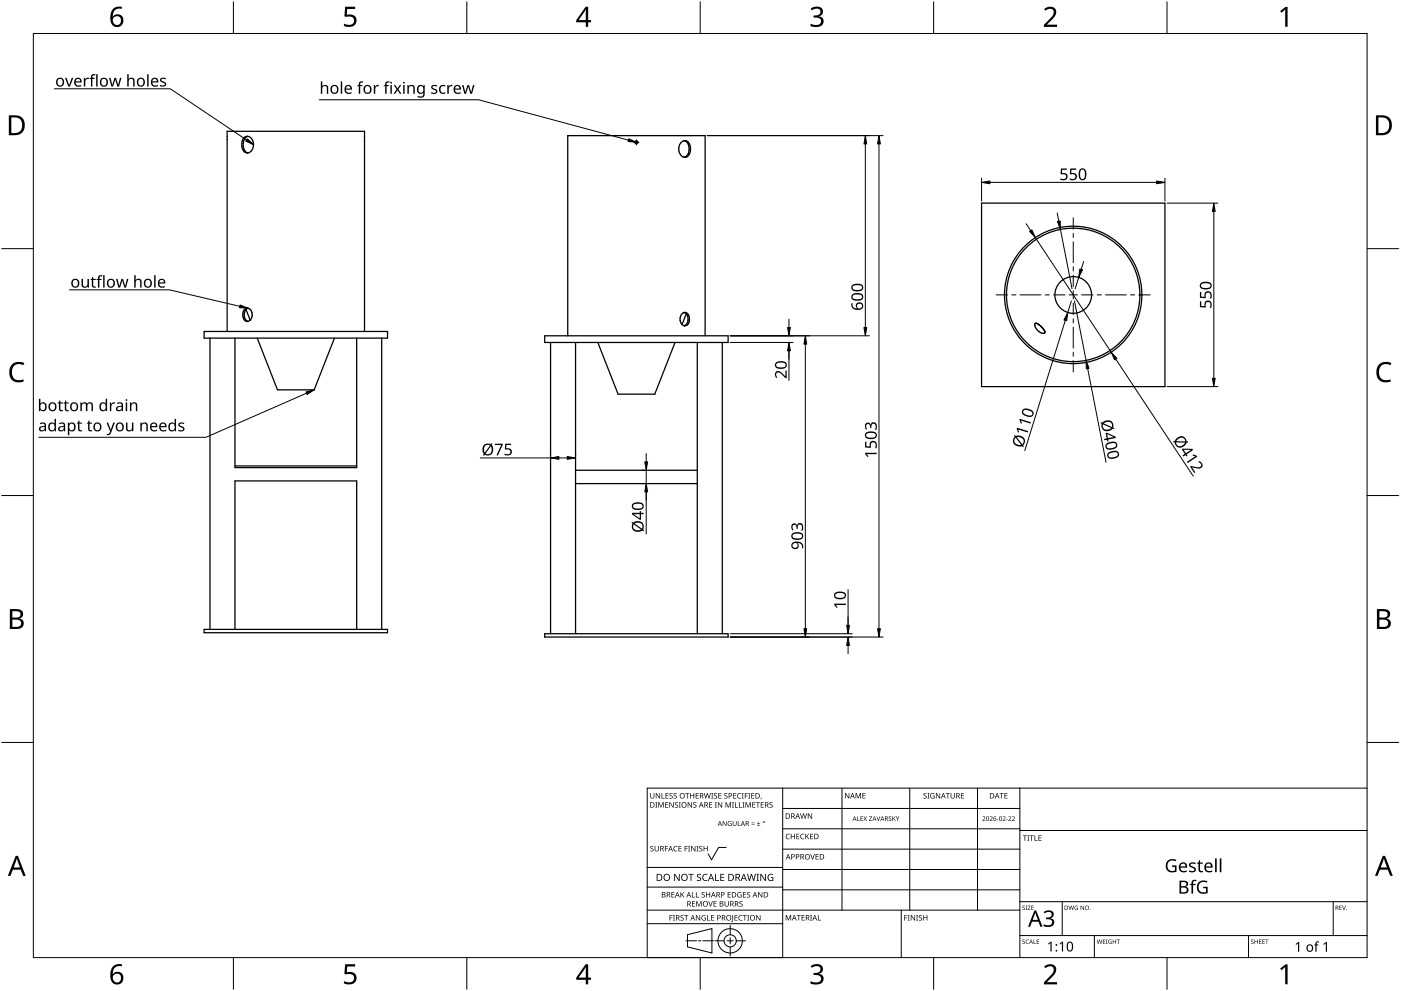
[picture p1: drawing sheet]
<svg xmlns="http://www.w3.org/2000/svg" width="420mm" height="297mm" viewBox="0 0 420 297" stroke-linecap="round" stroke-linejoin="round" font-family="sans-serif">
<g fill="none" stroke="#000" stroke-width=".38">
<path d="M68.1 40.9v.9M68.1 40.9v-1.5h41.2v1.5M68.1 41.8v57.6M74.2 45.9h.1M74.3 40.9a2.87 2.87 0 0 0 .1 4.9M74.4 45.8l-.2 .1M74.4 45.8a2.62 2.62 0 0 0 1.6-2.6 2.62 2.62 0 0 0-1.9-2.3 2.82 2.82 0 0 0-1.1 4.2l.4 .5 .8 .3M109.3 41v58.4M109.3 40.9h.1M205 42.2a2.76 2.76 0 0 1 1.3 4l-.4 .6-.7 .3M205.2 47.1l.2 .1M205.4 42.2a2.62 2.62 0 0 0-1.9 2.4 2.62 2.62 0 0 0 1.7 2.5"/>
<path d="M205.4 47.2h.1M205.4 42.2a2.75 2.75 0 0 1 1.3 4 1.5 1.5 0 0 1-1.3 1M294.4 60.9h55v55h-55zM61.2 99.4h55v2h-55zM73.4 92.7a1.49 1.49 0 0 1 1.7 0 1.49 1.49 0 0 1 .5 1.7 1.45 1.45 0 0 1-.6 1.6 1.45 1.45 0 0 1-1.8-.2 2.72 2.72 0 0 1 .2-3.1zM73.8 92.7a2.4 2.4 0 0 0 .6 3.6M73.8 92.8l1.2 3.1M74.3 92.4l-.6 .4M204.5 97.2l.1 .1M204.6 97.3l.6 .3M205 93.7l.8 .3M205.2 93.7a1.87 1.87 0 0 1 1.5 2.8l-.5 .8-.8 .4"/>
<path d="M205.2 93.7a2.24 2.24 0 0 0-.7 3.5M205.2 97.6l.2 .1M205.4 97.7h.1M205.8 94.1l-1.2 3.1M205.8 94a2.4 2.4 0 0 1-.6 3.6M301.3 88.8h.1M301.3 87.9h.1M310.4 97a3.3 3.3 0 0 1 2.7 1.9l.2 .6v.3M310.4 97a2.63 2.63 0 0 0 2.9 2.8M310.5 96.9a3.8 3.8 0 0 1 2.8 2.8v.1M310.5 96.9l-.1 .1M313.3 99.8h.1"/>
<path d="M63 101.4v87.3M77.1 101.4l6.1 15.5h11l6.1-15.5M107 101.4v38.8h-36.5v-38.8M114.5 101.4v87.3M163.4 100.7h55v2h-55zM165.1 102.7v87.2M172.6 102.7v87.2M179.3 102.7l6.1 15.5h11l6-15.5M209.1 102.7v87.2M211.5 100.7v-60h-41.2v60M216.6 102.7v87.2M305.6 101.1h.1"/>
<path d="M306 101.5h.1M107 139.7h-36.5M209.1 144.9h-36.5M209.1 140.9h-36.5M61.2 188.7h55v1h-55zM70.5 188.7v-44.5h36.5v44.5M163.4 189.9h55v1h-55z"/>
<circle cx="190.9" cy="42.7" r=".45"/>
<circle cx="321.8" cy="88.4" r="20.6"/>
<circle cx="321.8" cy="88.4" r="20"/>
<circle cx="321.9" cy="88.4" r="5.5"/>
</g>
<path d="M10 10h400v277h-400z" fill="none" stroke="#000" stroke-width=".3"/>
<g fill="none" stroke="#000" stroke-width=".3">
<path d="M70 .5v9.5M140 .5v9.5M210 .5v9.5M280 .5v9.5M350 .5v9.5M.5 74.5h9.5M419.5 74.5h-9.5M.5 148.5h9.5M410 148.5h9.5M10 222.5h-9.5M410 222.5h9.5M70 287v9.5"/>
<path d="M140 287v9.5M210 287v9.5M280 287v9.5M350 287v9.5"/>
</g>
<g fill="#000">
<path d="M103.5 2h3v.7h-2.4l-.1 1.7a2.01 2.01 0 0 1 3 1.7 2.01 2.01 0 0 1-2.8 2l-1.1-.3v-.7a1.93 1.93 0 0 0 3-.6 1.37 1.37 0 0 0-.5-1.4 1.37 1.37 0 0 0-1.4-.1l-.5 .1-.4-.3zM243.1 2.6a2.32 2.32 0 0 1 3.7 .5 1.46 1.46 0 0 1-1.2 1.8 1.59 1.59 0 0 1 1.4 1.8 1.59 1.59 0 0 1-1.8 1.4l-2.1-.3v-.7a2.12 2.12 0 0 0 3.1-.5 1.21 1.21 0 0 0-1.6-1.3h-.6v-.7a1.53 1.53 0 0 0 2.1-1.1 1.49 1.49 0 0 0-2.6-.4zM313.1 2.7a2.03 2.03 0 0 1 2.1-.8 2.03 2.03 0 0 1 1.6 1.7 3.9 3.9 0 0 1-1.6 2.5l-1.2 1.3h3v.7h-3.9v-.6l1.5-1.6a2.56 2.56 0 0 0 1.3-2.9 1.62 1.62 0 0 0-2.4 .2zM383.9 3.3l1.6-1.2h.6v5.9h-.7l.1-5.2-1.2 1zM3.5 109.3a3.3 3.3 0 0 1 3.8-.5l-.3 .7a2.26 2.26 0 0 0-2.6 0 2.26 2.26 0 0 0-.8 2.6 2.12 2.12 0 0 0 3.1 1.7l.4-.1v.7a2.98 2.98 0 0 1-3.4-.4 2.98 2.98 0 0 1-.8-3.3zM413.5 109.3a3.3 3.3 0 0 1 3.8-.5l-.3 .7a2.26 2.26 0 0 0-2.7 0 2.26 2.26 0 0 0-.7 2.6 2.12 2.12 0 0 0 3.1 1.7l.4-.1v.7a2.98 2.98 0 0 1-3.4-.4 2.98 2.98 0 0 1-.8-3.3zM103.5 289h3v.7h-2.4l-.1 1.7a2.01 2.01 0 0 1 3 1.7 2.01 2.01 0 0 1-2.8 2l-1.1-.4v-.6a1.93 1.93 0 0 0 3-.7 1.37 1.37 0 0 0-.5-1.3 1.37 1.37 0 0 0-1.4-.1l-.5 .1-.4-.3zM243.1 289.6a2.32 2.32 0 0 1 3.7 .5 1.46 1.46 0 0 1-1.2 1.8 1.59 1.59 0 0 1 1.4 1.8 1.59 1.59 0 0 1-1.8 1.4l-2.1-.3v-.7a2.12 2.12 0 0 0 3.1-.5 1.21 1.21 0 0 0-1.6-1.4h-.6v-.6a1.53 1.53 0 0 0 2.1-1.1 1.49 1.49 0 0 0-2.6-.4zM313.1 289.7a2.03 2.03 0 0 1 2.1-.8 2.03 2.03 0 0 1 1.6 1.7 3.9 3.9 0 0 1-1.6 2.5l-1.2 1.3h3v.7h-3.9v-.7l1.5-1.5a2.56 2.56 0 0 0 1.3-2.9 1.62 1.62 0 0 0-2.4 .2zM383.9 290.3l1.6-1.2h.6v5.9h-.7l.1-5.2-1.2 1z"/>
<path d="M33.9 2.6a2.88 2.88 0 0 1 2.6-.6v.7a2.02 2.02 0 0 0-2.6 2.3 1.83 1.83 0 0 1 2.5-.3 1.83 1.83 0 0 1 .3 2.6 2.07 2.07 0 0 1-2.5 .6 2.07 2.07 0 0 1-1.1-2.4 4 4 0 0 1 .8-2.9zM33.8 6.2a1.3 1.3 0 0 0 2.6 0 1.3 1.3 0 0 0-2.6 0z"/>
<path d="M175.6 2h.8v4h.9v.7h-.9v1.3h-.7v-1.3h-2.9v-.6zM175.7 2.8l-2.2 3.2h2.2z"/>
<path d="M2.6 34.6h1.9a2.99 2.99 0 0 1 2.9 3 2.99 2.99 0 0 1-3.1 2.9h-1.7zM3.4 35.2v4.7h.8a2.35 2.35 0 0 0 2.4-2.1 2.35 2.35 0 0 0-1.9-2.6z"/>
<path d="M412.6 34.6h1.9a2.68 2.68 0 0 1 2.9 2.9 2.78 2.78 0 0 1-3.1 3h-1.7zM413.4 35.2v4.7h.8a2.35 2.35 0 0 0 2.4-2.1 2.35 2.35 0 0 0-2-2.6z"/>
<path d="M3 182.6h1.7a1.68 1.68 0 0 1 2.2 1.7 1.37 1.37 0 0 1-1.1 1.1 1.61 1.61 0 0 1 1.3 2 1.61 1.61 0 0 1-2 1.1h-2.1zM3.7 185.7v2.2h1.2a1.13 1.13 0 0 0 1.4-1.1 1.13 1.13 0 0 0-1.4-1.1zM3.7 183.2v1.9h1.1a1.02 1.02 0 0 0 1.3-1 1.02 1.02 0 0 0-1.4-.9z"/>
<path d="M412.9 182.6h1.7a1.68 1.68 0 0 1 2.3 1.7 1.37 1.37 0 0 1-1.1 1.1 1.61 1.61 0 0 1 1.3 2 1.61 1.61 0 0 1-2.1 1.1h-2.1zM413.7 185.7v2.2h1.2a1.13 1.13 0 0 0 1.4-1.1 1.13 1.13 0 0 0-1.5-1.1zM413.7 183.2v1.9h1.1a1.02 1.02 0 0 0 1.3-1 1.02 1.02 0 0 0-1.4-.9z"/>
<path d="M4.7 256.5h.7l2.3 6h-.8l-.7-1.8h-2.4l-.7 1.8h-.7zM5 257.3l-.9 2.7h1.9z"/>
<path d="M414.7 256.5h.7l2.3 6h-.8l-.7-1.8h-2.4l-.7 1.8h-.7zM415 257.3l-.9 2.7h1.9z"/>
<path d="M33.9 289.6a2.88 2.88 0 0 1 2.6-.6v.7a2.02 2.02 0 0 0-2.6 2.3 1.83 1.83 0 0 1 2.5-.3 1.83 1.83 0 0 1 .3 2.6 2.07 2.07 0 0 1-2.5 .6 2.07 2.07 0 0 1-1.1-2.4 4 4 0 0 1 .8-2.9zM33.8 293.2a1.3 1.3 0 0 0 2.6 0 1.3 1.3 0 0 0-2.6 0z"/>
<path d="M175.6 289h.8v4h.9v.7h-.9v1.3h-.7v-1.3h-2.9v-.6zM175.7 289.8l-2.2 3.2h2.2z"/>
</g>
<g fill="none" stroke="#000" stroke-width=".3">
<path d="M234.7 236.2v50.8h-40.6v-50.8h215.9M252.5 236.2v36.6M272.8 236.2v36.6M293.2 236.2v36.6M305.9 236.2v50.8M217.8 254h-2.3l-2.1 3.7-1-1.8M234.7 242.3h71.2M234.7 254.5h71.2M305.9 248.4h-71.2M410 248.9h-104.1M194.1 272.8h111.8M219 277.4v2.8"/>
<path d="M234.7 276.9h-40.6M234.7 265.9h-40.6M234.7 260h-40.6M270.3 272.8v14.2M305.9 260.6h-71.2M305.9 266.7h-71.2M305.9 270.3h104.1M318.6 270.3v10.1M399.8 270.3v10.1M205.7 282h3.2M206.2 280.2l7.3-1.9v7.3l-7.3-1.8zM209.5 282h.7"/>
<path d="M214 282h-3.2M214.4 282h2.8M218.1 282h1.8M219 281.1v1.8M219 283.8v2.8M223.6 282h-2.8M328.2 280.4v6.6M374.4 280.4v6.6M410 280.4h-104.1"/>
<circle cx="219" cy="282" r="3.7"/>
<circle cx="219" cy="282" r="1.83"/>
</g>
<g fill="#000">
<path d="M195 237.7h.2v1.1a.42 .42 0 0 0 .4 .4 .42 .42 0 0 0 .4-.4v-1.1h.2v1.1a.62 .62 0 0 1-.6 .6 .62 .62 0 0 1-.6-.6zM196.7 237.7h.2l.9 1.4v-1.4h.2v1.6h-.3l-.8-1.3v1.3h-.2zM198.4 237.7h.2v1.5h.7v.1h-.9zM199.6 237.7h.9v.2h-.7v.5h.6v.2h-.6v.6h.7v.1h-.9zM200.8 237.9l.6-.2 .3 .1v.2a.38 .38 0 0 0-.5-.2 .38 .38 0 0 0-.2 .5 .38 .38 0 0 0 .5 .2l.3 .3-.2 .4-.7 .1h-.2l.1-.2a.41 .41 0 0 0 .6 .1 .41 .41 0 0 0 .1-.5 .41 .41 0 0 0-.5-.2zM202.1 237.9l.5-.2 .4 .1-.1 .2a.38 .38 0 0 0-.5-.2 .38 .38 0 0 0-.2 .5 .38 .38 0 0 0 .5 .2l.3 .3-.1 .4-.7 .1h-.2l.1-.2a.41 .41 0 0 0 .5 .1 .41 .41 0 0 0 .2-.5 .41 .41 0 0 0-.6-.2zM205.5 237.7h1.2v.2h-.5v1.4h-.2v-1.4h-.5zM207 237.7h.2v.7h.8v-.7h.2v1.6h-.2v-.7h-.8v.7h-.2zM208.6 237.7h.9v.2h-.7v.5h.7v.2h-.7v.6h.7v.1h-.9zM211.1 237.7h.2l.4 1.4 .3-1.4h.2l.4 1.4 .4-1.4h.2l-.5 1.6h-.2l-.4-1.3-.3 1.3h-.3zM213.3 237.7h.6l-.2 .2v1.3l.2 .1h-.6l.2-.1v-1.3zM214.2 237.9l.5-.2 .4 .1-.1 .2a.38 .38 0 0 0-.5-.2 .38 .38 0 0 0-.2 .5 .38 .38 0 0 0 .5 .2l.3 .3-.1 .4-.7 .1h-.2l.1-.2a.41 .41 0 0 0 .5 .1 .41 .41 0 0 0 .2-.5 .41 .41 0 0 0-.6-.2z"/>
<path d="M215.4 237.7h.9v.2h-.7v.5h.7v.2h-.7v.6h.7v.1h-.9zM217.3 237.9l.5-.2 .4 .1-.1 .2a.38 .38 0 0 0-.5-.2 .38 .38 0 0 0-.2 .5 .38 .38 0 0 0 .5 .2l.3 .3-.2 .4-.6 .1h-.2l.1-.2a.41 .41 0 0 0 .5 .1 .41 .41 0 0 0 .2-.5 .41 .41 0 0 0-.6-.2zM219.9 237.7h.9v.2h-.7v.5h.7v.2h-.7v.6h.7v.1h-.9zM221.3 237.9l.6-.2 .4 .1-.1 .2a.66 .66 0 0 0-.9 .6 .66 .66 0 0 0 .9 .5 .77 .77 0 0 1-1.1-.1 .77 .77 0 0 1 .2-1.1zM222.5 237.7h.5l-.1 .2v1.3l.1 .1h-.5l.2-.1v-1.3zM223.4 237.7h.9v.2h-.7v.6h.6v.2h-.6v.6h-.2zM224.4 237.7h.6l-.2 .2v1.3l.2 .1h-.6l.2-.1v-1.3zM225.3 237.7h.9v.2h-.7v.5h.7v.2h-.7v.6h.7v.1h-.9zM228.2 239.1h.2l-.3 .5zM253.4 237.7h.3l.8 1.3v-1.3h.2v1.6h-.2l-.9-1.3v1.3h-.2zM256.6 237.7h.3l.5 1.3 .5-1.3h.3v1.6h-.2v-1.4l-.7 1.4-.5-1.4v1.4h-.2zM258.6 237.7h1v.2h-.7v.5h.6v.2h-.6v.5h.7v.2h-1z"/>
<path d="M277 237.9l.6-.2 .3 .1-.1 .2a.38 .38 0 0 0-.5-.2 .38 .38 0 0 0-.1 .5 .38 .38 0 0 0 .5 .2l.2 .3-.1 .4-.7 .1h-.2l.1-.2a.41 .41 0 0 0 .6 .1 .41 .41 0 0 0 .1-.5 .41 .41 0 0 0-.5-.2zM278.1 237.7h.6l-.2 .2v1.3l.2 .1h-.6l.2-.1v-1.3zM279.2 237.9l.7-.2 .4 .1-.1 .2a.67 .67 0 0 0-1 .5 .67 .67 0 0 0 .9 .6v-.4h-.4v-.2h.6v.8a.88 .88 0 0 1-1.2-.2 .88 .88 0 0 1 .1-1.2zM280.7 237.7h.2l.9 1.4v-1.4h.2v1.6h-.3l-.8-1.3v1.3h-.2zM283.7 237.7h1.2v.2h-.5v1.4h-.2v-1.4h-.5zM285.1 237.7h.2v1.1a.42 .42 0 0 0 .4 .4 .42 .42 0 0 0 .4-.4v-1.1h.2v1.1a.62 .62 0 0 1-.6 .6 .62 .62 0 0 1-.6-.6zM288.2 237.7h.9v.2h-.7v.5h.7v.2h-.7v.6h.7v.1h-.9zM299.8 237.7h1.2v.2h-.5v1.4h-.2v-1.4h-.5zM301.2 237.7h.9v.2h-.7v.5h.7v.2h-.7v.5h.7v.2h-.9zM195.1 253.7l.6-.2 .3 .1-.1 .2a.38 .38 0 0 0-.5-.1 .38 .38 0 0 0-.1 .5 .38 .38 0 0 0 .4 .2l.3 .2-.1 .5-.7 .1-.2-.1 .1-.1a.41 .41 0 0 0 .6 .1 .41 .41 0 0 0 .1-.6 .41 .41 0 0 0-.6-.2zM196.5 240.4h.6l-.2 .2v1.3l.2 .2h-.6l.2-.2v-1.3zM196.3 253.6h.2v1a.42 .42 0 0 0 .5 .4 .42 .42 0 0 0 .4-.4v-1h.2v1a.62 .62 0 0 1-.6 .6 .62 .62 0 0 1-.7-.6z"/>
<path d="M197.4 240.4h.3l.5 1.4 .5-1.4h.3v1.7h-.2l.1-1.5-.8 1.5-.5-1.5v1.5h-.2zM199.4 253.6h.9v.1h-.7v.6h.7v.2h-.7v.7h-.2zM199.5 240.4h.9v.2h-.7v.5h.6v.2h-.6v.6h.7v.2h-.9zM200.7 240.4h.3l.8 1.4v-1.4h.2v1.7h-.2l-.9-1.4v1.4h-.2zM202.2 253.8l.4-.3 .6 .1-.1 .2-.4-.1a.66 .66 0 0 0-.5 .9 .66 .66 0 0 0 .9 .4 .77 .77 0 0 1-1.1-.1 .77 .77 0 0 1 .2-1.1zM202.5 240.6l.5-.2 .3 .1v.2a.38 .38 0 0 0-.5-.2 .38 .38 0 0 0-.2 .5 .38 .38 0 0 0 .5 .2 .51 .51 0 0 1 .1 .9 .51 .51 0 0 1-.8-.3l.1 .1a.41 .41 0 0 0 .5 0 .41 .41 0 0 0 .1-.5 .41 .41 0 0 0-.5-.2zM203.6 240.4h.6l-.2 .2v1.3l.2 .2h-.6l.2-.2v-1.3zM203.5 253.6h.9v.1h-.7v.6h.6v.1h-.6v.6h.7v.2h-.9zM205.3 253.6h.9v.1h-.7v.6h.7v.2h-.7v.7h-.2zM206.4 253.6h.6l-.2 .1v1.3l.2 .2h-.6l.2-.2v-1.3zM206.2 240.4h.3l.8 1.4v-1.4h.2v1.7h-.2l-.9-1.4v1.4h-.2zM207.3 253.6h.2l.9 1.3v-1.3h.2v1.6h-.3l-.9-1.4 .1 1.4h-.2z"/>
<path d="M208 240.6l.5-.2 .4 .1-.1 .2a.38 .38 0 0 0-.5-.2 .38 .38 0 0 0-.2 .5 .38 .38 0 0 0 .5 .2 .51 .51 0 0 1 .1 .9 .51 .51 0 0 1-.8-.3l.1 .1a.41 .41 0 0 0 .5 0 .41 .41 0 0 0 .1-.5 .41 .41 0 0 0-.5-.2zM208.9 253.6h.6l-.2 .1v1.3l.2 .2h-.6l.2-.2v-1.3zM209.8 253.7l.5-.2 .3 .1v.2a.38 .38 0 0 0-.5-.1 .38 .38 0 0 0-.2 .5 .38 .38 0 0 0 .5 .2l.3 .2-.2 .5-.7 .1-.1-.1 .1-.1a.41 .41 0 0 0 .5 .1 .41 .41 0 0 0 .1-.6 .41 .41 0 0 0-.5-.2zM211 253.6h.2v.7h.8v-.7h.2v1.6h-.2v-.8h-.8v.8h-.2zM212.7 240.4h.9v.2h-.7v.5h.6v.2h-.6v.6h.7v.2h-.9zM214.4 240.4h.6l-.2 .2v1.3l.2 .2h-.6l.2-.2v-1.3zM215.3 240.4h.2l.9 1.4v-1.4h.2v1.7h-.3l-.8-1.4v1.4h-.2zM216.7 246.1h.2l.8 1.2v-1.2h.2v1.5h-.2l-.8-1.2v1.2h-.2zM217.6 240.4h.3l.5 1.4 .5-1.4h.3v1.7h-.2v-1.5l-.7 1.5-.5-1.5v1.5h-.2zM218.4 246.3l1-.1-.2 .1a.6 .6 0 0 0-.8 .5 .6 .6 0 0 0 .8 .6v-.4l-.3-.2h.5v.7a.8 .8 0 0 1-1-.2 .8 .8 0 0 1 0-1zM219.5 240.4h.6l-.2 .2v1.3l.2 .2h-.6l.2-.2v-1.3zM220.4 240.4h.2v1.5h.7v.2h-.9z"/>
<path d="M219.8 246.1h.1v.9a.38 .38 0 0 0 .4 .4 .38 .38 0 0 0 .4-.4v-.9h.2v.9a.56 .56 0 0 1-.6 .6 .56 .56 0 0 1-.5-.6zM221.3 246.1h.1v1.3h.7v.2h-.8zM221.6 240.4h.2v1.5h.7v.2h-.9zM222.7 240.4h.6l-.2 .2v1.3l.2 .2h-.6l.2-.2v-1.3zM223.6 240.4h.3l.5 1.4 .5-1.4h.3v1.7h-.2v-1.5l-.7 1.5-.6-1.5 .1 1.5h-.2zM225.4 247l.9 .1zM225.4 246.6l.9 .1zM225.6 240.4h.9v.2h-.7v.5h.7v.2h-.7v.6h.7v.2h-.9zM227 247.4l1 .2zM226.7 240.4h1.2v.2h-.5v1.5h-.2v-1.5h-.5zM227.4 246.3l.2 .5h.4l-.4 .1v.4l-.2-.4h-.4l.4-.1zM228.1 240.4h1v.2h-.7v.5h.6v.2h-.6v.6h.7v.2h-1z"/>
<path d="M230.8 240.6l.6-.2 .3 .1-.1 .2a.38 .38 0 0 0-.5-.2 .38 .38 0 0 0-.1 .5 .38 .38 0 0 0 .5 .2 .51 .51 0 0 1 0 .9 .51 .51 0 0 1-.8-.3l.1 .1a.41 .41 0 0 0 .6 0 .41 .41 0 0 0 .1-.5 .41 .41 0 0 0-.5-.2zM235.8 250.1l.5-.2 .6 .1-.1 .2-.4-.1a.66 .66 0 0 0-.5 .8 .66 .66 0 0 0 .9 .4 .77 .77 0 0 1-1.1-.1 .77 .77 0 0 1 .1-1.1zM237.2 249.9h.2v.7h.8v-.7h.2v1.6h-.2v-.7h-.8v.7h-.2zM238.8 249.9h.9v.2h-.7v.5h.7v.2h-.7v.5h.7v.2h-.9zM240.2 250.1l.6-.2 .4 .1v.2a.66 .66 0 0 0-1 .5 .66 .66 0 0 0 1 .6 .77 .77 0 0 1-1.1-.1 .77 .77 0 0 1 .1-1.1zM240 243.8h.2l.3 1.4 .4-1.4h.2l.4 1.4 .3-1.4h.2l-.4 1.6h-.2l-.4-1.4-.4 1.4h-.2zM241.5 249.9h.2v.8l.7-.8h.3l-.7 .7 .7 .9h-.2l-.6-.7-.2 .7h-.2zM243 256h.2l.5 1.4 .5-1.4h.2l-.6 1.6h-.2zM242.3 243.8h.2l.9 1.3v-1.3h.1v1.6h-.2l-.9-1.3 .1 1.3h-.2zM242.9 249.9h.9v.2h-.7v.5h.7v.2h-.7v.5h.7v.2h-.9zM244.6 256h.9v.2h-.7v.5h.7v.2h-.7v.5h.7v.2h-.9zM257.1 244.7h.1v1.2l.6 .2h-.7z"/>
<path d="M258.1 244.7h.7l-.6 .1v.5h.6l-.6 .1v.5l.6 .2h-.7zM259 244.7l.5 .5 .5-.5-.4 .6 .4 .8-.5-.6-.6 .6 .5-.8zM260.6 244.7h.9l-.7 1.2 .8 .2h-1l.7-1.3zM262.9 244.7h.1l.4 1.2 .4-1.2h.2l-.5 1.4h-.2zM266.6 244.8l.4-.1 .3 .2a.33 .33 0 0 0-.5-.1 .33 .33 0 0 0-.1 .5 .33 .33 0 0 0 .5 .1 .43 .43 0 0 1 0 .7 .43 .43 0 0 1-.7-.3 .33 .33 0 0 0 .5 .2 .33 .33 0 0 0 0-.5l-.4-.3zM267.6 244.7h.2v.7l.8-.7-.5 .6 .5 .8-.7-.7-.1 .7h-.2zM268.6 244.7l.6 .7 .5-.7-.4 .8v.6h-.2v-.6zM294.7 244.8a.49 .49 0 0 1 .7 .1 .49 .49 0 0 1-.3 .7l-.3 .3 .7 .2h-.9l.4-.5a.37 .37 0 0 0 .4-.6 .37 .37 0 0 0-.7-.1zM296.8 244.8a.49 .49 0 0 1 .8 .1 .49 .49 0 0 1-.3 .7l-.3 .3 .7 .2h-.9l.4-.5a.37 .37 0 0 0 .3-.6 .37 .37 0 0 0-.6-.1zM299 245.5l.4 .1zM300.7 244.8a.49 .49 0 0 1 .8 .1 .49 .49 0 0 1-.3 .7l-.3 .3 .7 .2h-.9l.4-.5a.37 .37 0 0 0 .3-.6 .37 .37 0 0 0-.6-.1zM301.8 245.5l.4 .1z"/>
<path d="M302.4 244.8a.49 .49 0 0 1 .8 .1 .49 .49 0 0 1-.3 .7l-.3 .3 .7 .2h-.9l.4-.5a.37 .37 0 0 0 .3-.6 .37 .37 0 0 0-.6-.1zM303.5 244.8a.49 .49 0 0 1 .8 .1 .49 .49 0 0 1-.3 .7l-.3 .3 .7 .2h-.9l.3-.5a.37 .37 0 0 0 .4-.6 .37 .37 0 0 0-.6-.1zM306.8 250.4h1.2v.2h-.5v1.4h-.2v-1.4h-.5zM308.1 250.4h.6l-.2 .2v1.3l.2 .1h-.6l.2-.1v-1.3zM308.8 250.4h1.2v.2h-.5v1.4h-.2v-1.4h-.5zM310.2 250.4h.3v1.4h.7v.2h-1zM311.4 250.4h.9v.2h-.7v.5h.7v.2h-.7v.5h.7v.2h-.9zM350.1 258a2.49 2.49 0 0 1 2.7-.3l-.2 .4a1.6 1.6 0 0 0-2.5 1.3 1.6 1.6 0 0 0 2.2 1.6v-1.2h-.8v-.4h1.3v1.9a2.12 2.12 0 0 1-3.1-1.2l-.1-.2a2.22 2.22 0 0 1 .5-1.9zM200.8 274.3h.9v.2h-.7v.5h.7v.2h-.7v.7h-.2zM201.4 267.4h.9v.2h-.7v.5h.6v.1h-.6v.6h.7v.2h-.9zM201.8 274.3h.6l-.2 .2v1.3l.2 .1h-.6l.2-.1v-1.3zM202.2 261.9h.3l1.1 1.8v-1.8h.2v2.1h-.3l-1.1-1.7v1.7h-.2z"/>
<path d="M204.1 274.4l.6-.1 .3 .1v.1a.38 .38 0 0 0-.5-.1 .38 .38 0 0 0-.2 .5 .38 .38 0 0 0 .5 .2l.3 .3-.2 .4-.7 .1h-.2l.2-.2a.41 .41 0 0 0 .5 .1 .41 .41 0 0 0 .1-.6 .41 .41 0 0 0-.5-.1zM204.1 267.4h.2v.8l.7-.8h.2l-.6 .7 .7 .9h-.3l-.6-.8-.1 .8h-.2zM205.2 274.3h1.2v.2h-.5v1.4h-.2v-1.4h-.5zM206.4 261.9h1.6v.3h-.6v1.8h-.3v-1.8h-.7zM207.5 267.4h.2v1.4h.7v.2h-.9zM207.5 270.1h.9v.2h-.7v.5h.7v.2h-.7v.6h.7v.1h-.9zM208.7 267.4h.2v1.4h.7v.2h-.9zM208.8 270.1h.3l.5 1.3 .5-1.3h.3v1.6h-.2v-1.4l-.7 1.4-.5-1.4v1.4h-.2zM208.7 274.3h.2l.9 1.3v-1.3h.2v1.6h-.3l-.8-1.3v1.3h-.2zM209.1 262.1l.4-.2 .8 .1-.3 .2a.44 .44 0 0 0-.7 .2 .44 .44 0 0 0 .5 .5l.5 .5-.3 .6a.71 .71 0 0 1-1-.3l.3 .1a.47 .47 0 0 0 .7-.3 .47 .47 0 0 0-.6-.5l-.4-.3zM210.6 274.5l.7-.2 .4 .1-.1 .1a.67 .67 0 0 0-1 .5 .67 .67 0 0 0 .9 .7v-.5h-.4v-.1h.6v.8a.88 .88 0 0 1-1.2-.2 .88 .88 0 0 1 .1-1.2zM210.5 267.5l.5-.1 .4 .1-.1 .1a.38 .38 0 0 0-.5-.1 .38 .38 0 0 0-.2 .5 .38 .38 0 0 0 .5 .2l.3 .3-.1 .4-.7 .1-.2-.1 .1-.1a.41 .41 0 0 0 .5 .1 .41 .41 0 0 0 .2-.6 .41 .41 0 0 0-.6-.1z"/>
<path d="M210.9 262.2l.7-.3 .6 .1-.1 .3a.85 .85 0 0 0-1.2 .7 .85 .85 0 0 0 1.2 .8v.2a1.1 1.1 0 0 1-1.4-.4 1.1 1.1 0 0 1 .2-1.4zM212.1 274.3h.2v1.4h.7v.2h-.9zM212.4 270.1h.2l.5 1.4 .5-1.4h.2l-.6 1.6h-.2zM211.7 267.4h.2v.7h.9v-.7h.2v1.6h-.2v-.8h-.9v.8h-.2zM213.3 274.3h.9v.2h-.7v.5h.6v.2h-.6v.5h.7v.2h-.9zM214.5 261.9h.2v1.9h1v.2h-1.2zM214 270.1h.9v.2h-.7v.5h.7v.2h-.7v.6h.7v.1h-.9zM216 261.9h1.2v.3h-.9v.6h.8v.3h-.8v.7h.9v.2h-1.2zM217.3 270.1h.2v1.1a.42 .42 0 0 0 .4 .4 .42 .42 0 0 0 .4-.4v-1.1h.3v1.1a.62 .62 0 0 1-.7 .6 .62 .62 0 0 1-.6-.6zM218.2 267.4h.9v.2h-.7v.5h.7v.1h-.7v.6h.7v.2h-.9zM219.6 274.3h.3l-.1 1.7-.5 .3v-.2l.3-.1zM220.3 274.3h.9v.2h-.7v.5h.6v.2h-.6v.5h.7v.2h-.9z"/>
<path d="M221.3 267.6l.7-.2 .4 .1-.1 .1a.67 .67 0 0 0-1 .5 .67 .67 0 0 0 .9 .7v-.5h-.3v-.2h.5v.8a.88 .88 0 0 1-1.2-.1 .88 .88 0 0 1 .1-1.2zM221.7 274.5l.4-.2 .6 .1-.1 .1h-.4a.66 .66 0 0 0-.5 .8 .66 .66 0 0 0 .9 .4 .77 .77 0 0 1-1.1-.1 .77 .77 0 0 1 .2-1.1zM221.8 270.3l.6-.2 .3 .1-.1 .2a.38 .38 0 0 0-.5-.2 .38 .38 0 0 0-.2 .5 .38 .38 0 0 0 .5 .2 .51 .51 0 0 1 .1 .8 .51 .51 0 0 1-.8-.2h.1a.41 .41 0 0 0 .5 .1 .41 .41 0 0 0 .2-.5 .41 .41 0 0 0-.6-.2zM222.8 274.3h1.2v.2h-.5v1.4h-.2v-1.4h-.5zM222.8 267.4h.9v.2h-.7v.5h.7v.1h-.7v.6h.7v.2h-.9zM224.1 274.3h.6l-.2 .2v1.3l.2 .1h-.6l.2-.1v-1.3zM224.1 267.5l.5-.1 .3 .1v.1a.38 .38 0 0 0-.5-.1 .38 .38 0 0 0-.2 .5 .38 .38 0 0 0 .5 .2l.3 .3-.2 .4-.7 .1-.1-.1 .1-.1a.41 .41 0 0 0 .5 .1 .41 .41 0 0 0 .1-.6 .41 .41 0 0 0-.5-.1zM224 261.9h.3l.4 1.8 .5-1.8h.3l.5 1.8 .4-1.8h.3l-.5 2.1h-.3l-.5-1.8-.5 1.8h-.3zM226.9 261.9h.7l-.2 .3v1.6l.2 .2h-.7l.2-.2v-1.6zM226.8 274.3h.2l.9 1.3v-1.3h.2v1.6h-.3l-.9-1.3 .1 1.3h-.2zM227.3 267.4h.3l.8 1.3v-1.3h.2v1.6h-.2l-.9-1.3v1.3h-.2zM228 261.9h.3l1.2 1.8v-1.8h.2v2.1h-.3l-1.1-1.7v1.7h-.3z"/>
<path d="M230.5 262.2l.9-.3 .5 .1-.1 .3a.87 .87 0 0 0-1.4 .6 .87 .87 0 0 0 1.3 .9v-.6h-.5v-.3h.7v1.1a1.15 1.15 0 0 1-1.5-.3 1.15 1.15 0 0 1 .1-1.5zM235.6 274.3h.3l.5 1.3 .6-1.3h.3v1.6h-.2v-1.4l-.7 1.4-.6-1.4v1.4h-.2zM238.9 274.3h1.3v.2h-.5v1.4h-.2v-1.4h-.6zM240.4 274.3h.9v.2h-.7v.5h.7v.1h-.7v.6h.7v.2h-.9zM242.9 274.3h.6l-.2 .1v1.3l.2 .2h-.6l.2-.2v-1.3zM245.3 274.3h.2v1.4h.7v.2h-.9zM271.2 274.3h.9v.2h-.7v.5h.7v.2h-.7v.7h-.2zM272.2 274.3h.6l-.2 .2v1.3l.2 .1h-.6l.2-.1v-1.3zM273.1 274.3h.3l.8 1.3v-1.3h.2v1.6h-.2l-.9-1.3v1.3h-.2zM274.7 274.3h.6l-.2 .2v1.3l.2 .1h-.6l.2-.1v-1.3zM275.6 274.4l.6-.1 .3 .1v.1a.38 .38 0 0 0-.5-.1 .38 .38 0 0 0-.2 .5 .38 .38 0 0 0 .5 .2 .53 .53 0 0 1 .1 .8 .53 .53 0 0 1-.8 0v-.2a.41 .41 0 0 0 .6 .1 .41 .41 0 0 0 .1-.6 .41 .41 0 0 0-.5-.1zM276.9 274.3h.2v.7h.8v-.7h.2v1.6h-.2v-.7h-.8v.7h-.2z"/>
<path d="M306.7 271.6l.4-.2 .2 .2a.32 .32 0 0 0-.4 0 .32 .32 0 0 0-.1 .4 .32 .32 0 0 0 .4 .1 .41 .41 0 0 1 0 .7 .41 .41 0 0 1-.6-.2 .31 .31 0 0 0 .4 .1 .31 .31 0 0 0 .1-.5l-.5-.2zM307.6 271.5h.4l-.1 1.1 .1 .2h-.4l.1-.2zM308.2 271.5h.8l-.6 1.1 .7 .2h-.9l.6-1.2zM309.3 271.5h.7l-.5 .1v.4h.5l-.5 .1v.5l.5 .2h-.7zM313 273.4a1.74 1.74 0 0 1 1.7-.6 1.74 1.74 0 0 1 1.3 1.3 1.18 1.18 0 0 1-1 1.1 1.3 1.3 0 0 1 1.2 1.5 1.3 1.3 0 0 1-1.5 1.1l-1.7-.2v-.6a1.73 1.73 0 0 0 2.5-.4 .99 .99 0 0 0-1.3-1.1h-.5v-.5a1.13 1.13 0 0 0 1.2-.1 1.13 1.13 0 0 0 .4-1.1 1.42 1.42 0 0 0-2 0zM320.4 271.5h.2l.3 1.1 .3-1.1h.1l.4 1.1 .2-1.1h.2l-.4 1.3h-.1l-.3-1.2-.3 1.2h-.2zM322.4 271.6l.9-.1-.3 .1a.53 .53 0 0 0-.6 .6 .53 .53 0 0 0 .7 .4v-.4l-.2-.1h.4v.6a.71 .71 0 0 1-.9-.1 .71 .71 0 0 1 0-1zM324.1 271.5l.9 1v-1h.1v1.3l-.9-1.1-.1 1.1zM357.6 264l1-.3 .2 .1-.1 .4a.62 .62 0 0 0-.7 0 .62 .62 0 0 0-.2 .7h.7v.4h-.7v2.6h-.5v-2.6h-.5v-.2l.5-.2zM356.7 258.8l.7-.3 1.2 .2-.2 .3-.6-.1a.47 .47 0 0 0-.7 .2 .47 .47 0 0 0 .5 .6 .97 .97 0 0 1 1.1 1.1 .97 .97 0 0 1-1.5 .7l-.6-.2v-.4l.7 .2a.56 .56 0 0 0 .9-.3 .56 .56 0 0 0-.7-.7l-.2-.1a.78 .78 0 0 1-.6-1.2zM359.6 257.8h.3v.7h.8v.4h-.8v1.9l.3 .3 .6-.1-.1 .4a.85 .85 0 0 1-1.3-.8v-1.7h-.4v-.2l.4-.2zM359.5 264.4a2.49 2.49 0 0 1 2.6-.3l-.2 .5a1.6 1.6 0 0 0-2.4 1.2 1.6 1.6 0 0 0 2.2 1.6v-1.2h-.9v-.4h1.4v1.9a2.12 2.12 0 0 1-3.2-1.1v-.2a2.22 2.22 0 0 1 .5-2z"/>
<path d="M364.4 257.3h.5v4.1h-.5zM365.8 257.3h.5v4.1h-.5zM401.7 271.4h.7l-.6 .2v.4h.6l-.6 .1v.5l.6 .1h-.7zM402.5 271.4h.2l.4 1.2 .3-1.2h.2l-.5 1.3zM306.7 281.7l.4-.1 .2 .2a.32 .32 0 0 0-.4-.1 .32 .32 0 0 0-.1 .5 .32 .32 0 0 0 .4 .1 .41 .41 0 0 1 0 .6 .41 .41 0 0 1-.6-.2 .31 .31 0 0 0 .4 .2 .31 .31 0 0 0 .1-.5l-.5-.3zM307.8 281.8l.4-.2 .4 .1-.1 .1a.52 .52 0 0 0-.8 .5 .52 .52 0 0 0 .8 .4 .61 .61 0 0 1-.9 0 .61 .61 0 0 1 .2-.9zM310 281.6h.1v1.2l.6 .1h-.7zM310.9 281.6h.7l-.5 .2v.4h.5l-.5 .1v.5l.5 .1h-.7zM314.3 282.9l1.1-.6v2.9h-.4v-2.6l-.5 .5zM317.7 282.9l1.1-.6v2.9h-.3v-2.6l-.6 .5zM328.9 281.6h.2l.3 1.1 .3-1.1h.1l.3 1.1 .3-1.1h.2l-.4 1.3h-.1l-.4-1.1-.3 1.1h-.1zM330.8 281.6h.7l-.6 .2v.4h.6l-.6 .1v.5l.6 .1h-.7z"/>
<path d="M331.7 281.6h.4l-.1 1.2 .1 .1h-.4l.1-.1zM332.5 281.8l.9-.1-.2 .1a.53 .53 0 0 0-.7 .5 .53 .53 0 0 0 .7 .5v-.4l-.2-.2h.4v.7a.71 .71 0 0 1-.9-.2 .71 .71 0 0 1 0-.9zM333.7 281.6h.2v.6h.6v-.6h.2v1.3h-.2v-.6h-.6v.6h-.2zM334.9 281.6h1l-.4 .2v1.1h-.2v-1.1zM375.2 281.7l.5-.1 .2 .2a.32 .32 0 0 0-.4-.1 .32 .32 0 0 0-.1 .5 .32 .32 0 0 0 .4 .1 .41 .41 0 0 1 0 .6 .41 .41 0 0 1-.6-.2 .31 .31 0 0 0 .4 .2 .31 .31 0 0 0 .1-.5l-.5-.3zM376.2 281.6h.2v.6h.7v-.6h.1v1.3h-.1v-.6h-.7v.6h-.2zM377.6 281.6h.7l-.6 .2v.4h.6l-.6 .1v.5l.6 .1h-.7zM378.6 281.6h.7l-.5 .2v.4h.5l-.5 .1v.5l.5 .1h-.7zM379.4 281.6h1l-.4 .2v1.1h-.2v-1.1zM388.5 283l1.1-.6v2.9h-.3v-2.6l-.6 .5zM394.7 282.3l.9-.1-.1 .3h-.5l-.1 .2-.1 .4h.6v.3h-.6v1.9h-.3v-1.9h-.4l.4-.3zM396.9 283l1.1-.6v2.9h-.4v-2.6l-.5 .5z"/>
<path d="M203.7 238.5a.81 .81 0 0 1 1.6 0 .81 .81 0 0 1-1.6 0zM204.2 238l-.1 .5a.6 .6 0 0 0 .6 .6 .6 .6 0 0 0 .6-.7 .6 .6 0 0 0-.8-.5z"/>
<path d="M209.9 237.7h.4a.47 .47 0 0 1 .6 .3 .47 .47 0 0 1-.3 .6l.5 .7h-.3l-.4-.6h-.3v.6h-.2zM210.1 237.9v.6h.2a.31 .31 0 0 0 .4-.3 .31 .31 0 0 0-.4-.3z"/>
<path d="M218.5 237.7h.7l.4 .4-.2 .5-.7 .1v.6h-.2zM218.7 237.9v.6a.39 .39 0 0 0 .7-.3 .39 .39 0 0 0-.7-.3z"/>
<path d="M226.6 237.7h.5a.81 .81 0 0 1 .8 .9 .81 .81 0 0 1-.9 .7h-.4zM226.8 237.9v1.3h.2a.58 .58 0 0 0 .7-.7l-.2-.5z"/>
<path d="M255.6 237.7h.1l.7 1.6h-.2l-.2-.5h-.7l-.2 .5h-.2zM255.6 237.9l-.2 .7h.5z"/>
<path d="M282.8 237.7h.2l.6 1.6h-.2l-.2-.5h-.6l-.2 .5h-.2zM282.9 237.9l-.2 .8h.5z"/>
<path d="M286.8 237.7h.4a.47 .47 0 0 1 .6 .3 .47 .47 0 0 1-.3 .6l.4 .7h-.2l-.4-.6h-.3v.6h-.2zM287 237.9v.6h.2a.31 .31 0 0 0 .4-.3 .31 .31 0 0 0-.4-.3z"/>
<path d="M296.9 237.7h.5a.81 .81 0 0 1 .8 .8 .81 .81 0 0 1-.9 .8h-.4zM297.1 237.9v1.2h.2a.64 .64 0 0 0 .7-.6 .64 .64 0 0 0-.7-.6z"/>
<path d="M298.9 237.7h.2l.7 1.6h-.3l-.1-.5h-.7l-.2 .5h-.2zM299 237.9l-.2 .7h.5z"/>
<path d="M195 240.4h.5a.81 .81 0 0 1 .8 .9 .81 .81 0 0 1-.8 .8h-.5zM195.2 240.6v1.3h.2a.58 .58 0 0 0 .7-.7l-.2-.5z"/>
<path d="M198 253.6h.5a.47 .47 0 0 1 .5 .3 .47 .47 0 0 1-.3 .6l.5 .7h-.3l-.4-.7h-.3v.7h-.2zM198.2 253.7v.6h.3a.31 .31 0 0 0 .3-.3 .31 .31 0 0 0-.4-.3z"/>
<path d="M201 253.6h.2l.6 1.6h-.2l-.2-.5h-.6l-.2 .5h-.2zM201.1 253.8l-.3 .7h.6z"/>
<path d="M204.3 241.3a.81 .81 0 0 1 1.6 0 .81 .81 0 0 1-1.6 0zM204.8 240.7a.62 .62 0 0 0-.1 1 .62 .62 0 0 0 .9-.2h.1a.58 .58 0 0 0-.2-.8 .58 .58 0 0 0-.7 0z"/>
<path d="M210.2 240.4h.2l.6 1.7h-.2l-.2-.5h-.6l-.2 .5h-.2zM210.3 240.7l-.2 .7h.5z"/>
<path d="M211.3 240.4h.4a.47 .47 0 0 1 .6 .4 .47 .47 0 0 1-.3 .5l.4 .8h-.2l-.4-.7h-.3v.7h-.2zM211.5 240.6v.6h.2a.31 .31 0 0 0 .4-.3 .31 .31 0 0 0-.4-.3z"/>
<path d="M215.8 246.1l.7 1.5-.3-.5h-.6l-.4 .5zM215.9 246.3l-.3 .6h.5z"/>
<path d="M222.7 246.1l.7 1.5-.3-.5h-.6l-.4 .5zM222.8 246.3l-.2 .6h.4z"/>
<path d="M223.6 246.1h.4a.42 .42 0 0 1 .5 .3 .42 .42 0 0 1-.2 .5l.4 .7h-.2l-.4-.6h-.3v.6h-.2zM223.8 246.3v.5h.2a.28 .28 0 0 0 .4-.3 .28 .28 0 0 0-.4-.2z"/>
<path d="M228.8 246.4a.31 .31 0 0 1 .6 0 .31 .31 0 0 1-.6 0zM228.9 246.4a.2 .2 0 0 0 .4 0 .2 .2 0 0 0-.4 0z"/>
<path d="M229.4 240.4h.5a.47 .47 0 0 1 .5 .4 .47 .47 0 0 1-.3 .5l.5 .8h-.3l-.4-.7h-.3v.7h-.2zM229.6 240.6v.6h.3a.31 .31 0 0 0 .3-.3 .31 .31 0 0 0-.4-.3z"/>
<path d="M236.3 256h.2l.6 1.6h-.2l-.2-.5h-.7l-.2 .5h-.2zM236.4 256.2l-.3 .7h.5z"/>
<path d="M235.6 243.8h.5a.73 .73 0 0 1 .8 .8 .75 .75 0 0 1-.8 .8h-.5zM235.8 244v1.2h.3a.58 .58 0 0 0 .6-.6l-.2-.5z"/>
<path d="M237.3 243.8h.4a.47 .47 0 0 1 .6 .3 .47 .47 0 0 1-.3 .6l.5 .7h-.3l-.4-.7h-.3v.7h-.2zM237.5 244v.6h.2a.31 .31 0 0 0 .4-.3 .31 .31 0 0 0-.4-.3z"/>
<path d="M237.3 256h.7l.3 .4-.1 .5-.7 .1v.6h-.2zM237.5 256.2v.6a.39 .39 0 0 0 .6-.3 .39 .39 0 0 0-.6-.3z"/>
<path d="M238.7 256h.7l.3 .4-.2 .5-.6 .1v.6h-.2zM238.9 256.2v.6a.39 .39 0 0 0 .6-.3 .39 .39 0 0 0-.6-.3z"/>
<path d="M239.1 243.8h.2l.6 1.6h-.2l-.2-.5h-.6l-.2 .5h-.2zM239.2 244l-.2 .7h.5z"/>
<path d="M240.1 256h.4a.47 .47 0 0 1 .6 .3 .47 .47 0 0 1-.3 .6l.4 .7h-.2l-.4-.6h-.3v.6h-.2zM240.3 256.2v.6h.2a.31 .31 0 0 0 .4-.3 .31 .31 0 0 0-.4-.3z"/>
<path d="M241.3 256.8a.81 .81 0 0 1 1.6 0 .81 .81 0 0 1-1.6 0zM241.8 256.3l-.2 .5a.6 .6 0 0 0 .7 .5 .6 .6 0 0 0 .5-.7 .6 .6 0 0 0-.7-.4z"/>
<path d="M244.2 249.9h.5a.81 .81 0 0 1 .8 .8 .81 .81 0 0 1-.9 .8h-.4zM244.4 250.1v1.3h.2a.57 .57 0 0 0 .7-.7l-.2-.5z"/>
<path d="M245.9 256h.5a.81 .81 0 0 1 .8 .8 .81 .81 0 0 1-.9 .8h-.4zM246.1 256.2v1.3h.2a.57 .57 0 0 0 .6-.7l-.2-.5z"/>
<path d="M256.2 244.7l.7 1.4-.4-.5h-.5l-.3 .5zM256.3 244.9l-.2 .6h.4z"/>
<path d="M262.2 244.7l.7 1.4-.4-.5h-.5l-.4 .5zM262.2 244.9l-.2 .6h.5z"/>
<path d="M264.5 244.7l.7 1.4-.3-.5h-.6l-.3 .5zM264.6 244.9l-.2 .6h.4z"/>
<path d="M265.4 244.7h.4a.39 .39 0 0 1 .5 .3 .39 .39 0 0 1-.3 .4l.4 .7-.6-.6h-.2v.6h-.2zM265.6 244.8v.5h.2a.26 .26 0 0 0 .3-.2 .26 .26 0 0 0-.3-.3z"/>
<path d="M295.9 244.8l.4-.1 .3 .3v.7l-.3 .4-.3-.1-.2-.3zM296 244.9l-.1 .3a.39 .39 0 0 0 0 .6 .39 .39 0 0 0 .6 0 .39 .39 0 0 0 0-.6l-.2-.3z"/>
<path d="M298.1 244.8l.6-.1-.5 .2-.1 .5a.46 .46 0 0 1 .7 .2 .46 .46 0 0 1-.5 .6 .46 .46 0 0 1-.4-.6zM298.1 245.6a.3 .3 0 0 0 .6 0 .3 .3 0 0 0-.6 0z"/>
<path d="M299.8 244.8l.4-.1 .3 .3v.7l-.3 .4-.3-.1-.2-.3zM299.9 244.9l-.1 .3a.39 .39 0 0 0 0 .6 .39 .39 0 0 0 .5 0 .39 .39 0 0 0 0-.6l-.1-.3z"/>
<path d="M198.5 267.4h.4a.42 .42 0 0 1 .6 .2 .42 .42 0 0 1-.2 .6 .44 .44 0 0 1 .3 .5 .44 .44 0 0 1-.5 .3h-.6zM198.7 268.2v.6h.3a.31 .31 0 0 0 .4-.3 .31 .31 0 0 0-.4-.3zM198.7 267.6v.5h.3a.28 .28 0 0 0 .3-.3 .28 .28 0 0 0-.3-.2z"/>
<path d="M196.9 261.9h.7a1.05 1.05 0 0 1 1 1.1 1.05 1.05 0 0 1-1.1 1h-.6zM197.2 262.2v1.6h.3a.83 .83 0 0 0 .8-.8 .83 .83 0 0 0-.7-.8z"/>
<path d="M200 267.4h.4a.47 .47 0 0 1 .6 .3 .47 .47 0 0 1-.3 .6l.4 .7h-.2l-.4-.7h-.3v.7h-.2zM200.2 267.6v.6h.2a.31 .31 0 0 0 .4-.3 .31 .31 0 0 0-.4-.3z"/>
<path d="M199.2 262.2a1.02 1.02 0 0 1 1.6 .1 1.02 1.02 0 0 1-.3 1.5 1.02 1.02 0 0 1-1.5-.5zM199.5 262.3a.83 .83 0 0 0-.2 1.2 .83 .83 0 0 0 1.1 .2l.2-.2a.81 .81 0 0 0-.1-1.1 .81 .81 0 0 0-1-.1z"/>
<path d="M202.7 274.3h.5a.47 .47 0 0 1 .6 .3 .47 .47 0 0 1-.3 .6l.4 .7h-.2l-.4-.7h-.4v.7h-.2zM202.9 274.5v.6h.3a.31 .31 0 0 0 .4-.3 .31 .31 0 0 0-.4-.3z"/>
<path d="M203 267.4h.2l.7 1.6h-.3l-.1-.5h-.7l-.2 .5h-.2zM203.1 267.6l-.2 .7h.5z"/>
<path d="M204.5 262.2a1.02 1.02 0 0 1 1.6 .1 1.02 1.02 0 0 1-.3 1.5 1.02 1.02 0 0 1-1.5-.5zM204.8 262.3a.83 .83 0 0 0-.2 1.2 .83 .83 0 0 0 1.1 .2l.2-.2a.81 .81 0 0 0 0-1.1 .81 .81 0 0 0-1.1-.1z"/>
<path d="M206.1 270.1h.5a.47 .47 0 0 1 .6 .3 .47 .47 0 0 1-.4 .6l.5 .7h-.2l-.4-.6h-.4v.6h-.2zM206.3 270.3v.6h.3a.31 .31 0 0 0 .4-.3 .31 .31 0 0 0-.4-.3z"/>
<path d="M206.5 267.4h.2l.6 1.6h-.2l-.2-.5h-.6l-.2 .5h-.2zM206.6 267.6l-.3 .7h.5z"/>
<path d="M207.7 274.3h.1l.7 1.6h-.2l-.2-.5h-.7l-.2 .5h-.2zM207.7 274.5l-.2 .7h.5z"/>
<path d="M210.7 270.9a.81 .81 0 0 1 1.6 0 .81 .81 0 0 1-1.6 0zM211 270.9a.6 .6 0 0 0 1.2 0 .6 .6 0 0 0-1.2 0z"/>
<path d="M213.1 261.9h.3l.8 2.1h-.3l-.2-.6h-.9l-.2 .6h-.3zM213.2 262.2l-.3 1h.7z"/>
<path d="M213.8 267.4h.2l.6 1.6h-.2l-.2-.5h-.6l-.2 .5h-.2zM213.9 267.6l-.2 .7h.5z"/>
<path d="M214.9 267.4h.4a.47 .47 0 0 1 .6 .3 .47 .47 0 0 1-.3 .6l.4 .7h-.2l-.4-.7h-.3v.7h-.2zM215.1 267.6v.6h.2a.31 .31 0 0 0 .4-.3 .31 .31 0 0 0-.4-.3z"/>
<path d="M215.8 270.1h.5a.42 .42 0 0 1 .6 .2 .42 .42 0 0 1-.3 .6 .44 .44 0 0 1 .4 .5 .44 .44 0 0 1-.6 .3h-.6zM216 271v.6h.4a.31 .31 0 0 0 .4-.3 .31 .31 0 0 0-.4-.3zM216 270.3v.5h.3a.28 .28 0 0 0 .4-.3 .28 .28 0 0 0-.4-.2z"/>
<path d="M215.1 274.3h.7l.3 .4-.1 .5-.7 .1v.6h-.2zM215.3 274.5v.6a.39 .39 0 0 0 .6-.3 .39 .39 0 0 0-.6-.3z"/>
<path d="M216.5 274.3h.4a.47 .47 0 0 1 .6 .3 .47 .47 0 0 1-.3 .6l.4 .7h-.2l-.4-.7h-.3v.7h-.2zM216.7 274.5v.6h.2a.31 .31 0 0 0 .4-.3 .31 .31 0 0 0-.4-.3z"/>
<path d="M216.3 267.4h.7l.3 .3-.2 .5-.6 .2v.6h-.2zM216.5 267.6v.6a.39 .39 0 0 0 .6-.3 .39 .39 0 0 0-.6-.3z"/>
<path d="M219 270.1h.4a.47 .47 0 0 1 .6 .3 .47 .47 0 0 1-.3 .6l.4 .7h-.2l-.4-.6h-.3v.6h-.2zM219.2 270.3v.6h.2a.31 .31 0 0 0 .4-.3 .31 .31 0 0 0-.4-.3z"/>
<path d="M217.7 275.1a.81 .81 0 0 1 1.6 0 .81 .81 0 0 1-1.6 0zM218.2 274.6l-.2 .5a.6 .6 0 0 0 .7 .5 .6 .6 0 0 0 .5-.7 .6 .6 0 0 0-.7-.4z"/>
<path d="M218.4 261.9h.7a1.05 1.05 0 0 1 1 1.1 1.05 1.05 0 0 1-1.1 1h-.6zM218.7 262.2v1.6h.3a.83 .83 0 0 0 .8-.8 .83 .83 0 0 0-.8-.8z"/>
<path d="M220.4 270.1h.4a.47 .47 0 0 1 .6 .3 .47 .47 0 0 1-.3 .6l.4 .7h-.2l-.4-.6h-.3v.6h-.2zM220.6 270.3v.6h.2a.31 .31 0 0 0 .4-.3 .31 .31 0 0 0-.4-.3z"/>
<path d="M219.5 267.4h.5a.81 .81 0 0 1 .8 .8 .81 .81 0 0 1-.9 .8h-.4zM219.7 267.6v1.2h.2a.64 .64 0 0 0 .7-.6 .64 .64 0 0 0-.6-.6z"/>
<path d="M220.6 261.9h.6a.61 .61 0 0 1 .7 .5 .61 .61 0 0 1-.4 .7l.6 .9h-.3l-.5-.8h-.5v.8h-.2zM220.8 262.2v.8h.4a.4 .4 0 0 0 .4-.4 .4 .4 0 0 0-.5-.4z"/>
<path d="M222.9 261.9h.3l.8 2.1h-.3l-.2-.6h-.9l-.2 .6h-.3zM223.1 262.2l-.4 1h.7z"/>
<path d="M224.8 275.1a.81 .81 0 0 1 1.6 0 .81 .81 0 0 1-1.6 0zM225.3 274.6l-.2 .5a.6 .6 0 0 0 .7 .5 .6 .6 0 0 0 .5-.7 .6 .6 0 0 0-.7-.4z"/>
<path d="M226.3 267.4h.2l.6 1.6h-.2l-.2-.5h-.6l-.2 .5h-.2zM226.4 267.6l-.3 .7h.6z"/>
<path d="M229.1 267.4h.5a.81 .81 0 0 1 .8 .8 .81 .81 0 0 1-.9 .8h-.4zM229.3 267.6v1.2h.2a.58 .58 0 0 0 .7-.6l-.2-.5z"/>
<path d="M238.1 274.3h.2l.6 1.6h-.2l-.2-.5h-.6l-.2 .5h-.2zM238.2 274.5l-.3 .7h.6z"/>
<path d="M241.7 274.3h.4a.47 .47 0 0 1 .6 .3 .47 .47 0 0 1-.3 .6l.4 .7h-.2l-.4-.7h-.3v.7h-.2zM241.9 274.5v.6h.2a.31 .31 0 0 0 .4-.4 .31 .31 0 0 0-.4-.2z"/>
<path d="M244.3 274.3h.1l.7 1.6h-.2l-.2-.5h-.7l-.2 .5h-.2zM244.3 274.5l-.2 .7h.5z"/>
<path d="M310.2 272.9h.6l1.9 4.9h-.7l-.6-1.5h-1.9l-.6 1.5h-.6zM310.5 273.5l-.8 2.2h1.5z"/>
<path d="M319.3 271.5h.7l.3 .5a.61 .61 0 0 1-.7 .8h-.3zM319.4 271.6v1h.5l.2-.8z"/>
<path d="M325.3 272.1a.65 .65 0 0 1 1.3 0 .65 .65 0 0 1-1.3 0zM325.6 272.1a.48 .48 0 0 0 .9 0 .48 .48 0 0 0-.9 0z"/>
<path d="M353.7 264h1.1a1 1 0 0 1 1.4 .4 1 1 0 0 1-.5 1.3l-.1 .1a1.06 1.06 0 0 1 .8 1.3 1.06 1.06 0 0 1-1.3 .8h-1.4zM354.2 266v1.4h.8a.73 .73 0 0 0 .9-.7 .73 .73 0 0 0-.9-.7zM354.2 264.4v1.2h.7a.67 .67 0 0 0 .9-.7 .67 .67 0 0 0-.9-.5z"/>
<path d="M353.9 258.9a1.25 1.25 0 0 1 1.5-.3 1.25 1.25 0 0 1 .6 1.5h-2a1.11 1.11 0 0 0 .7 1 1.11 1.11 0 0 0 1.2-.2v.4l-1 .2a1.55 1.55 0 0 1-1.3-1 1.55 1.55 0 0 1 .3-1.6zM354.3 259.1l-.3 .6h1.5a.73 .73 0 0 0-.4-.8 .73 .73 0 0 0-.8 .2z"/>
<path d="M361.5 258.9a1.25 1.25 0 0 1 1.6-.3 1.25 1.25 0 0 1 .6 1.5h-2a1.11 1.11 0 0 0 .6 1 1.11 1.11 0 0 0 1.2-.2v.4a1.58 1.58 0 0 1-2-.3 1.58 1.58 0 0 1 0-2.1zM361.9 259.1l-.2 .6h1.5a.73 .73 0 0 0-.4-.8 .73 .73 0 0 0-.9 .2z"/>
<path d="M400.6 271.4h.3a.37 .37 0 0 1 .5 .3 .37 .37 0 0 1-.3 .5l.4 .5-.8-.5v.5h-.1zM400.7 271.6v.5h.2a.25 .25 0 0 0 .3-.3 .25 .25 0 0 0-.3-.2z"/>
<path d="M309.1 281.6l.7 1.3-.3-.4h-.6l-.3 .4zM309.2 281.8l-.2 .6h.4z"/>
<path d="M320.3 282.4a1.06 1.06 0 0 1 1.2 .1 1.06 1.06 0 0 1 .3 1.2 1.06 1.06 0 0 1-.9 1.5 1.06 1.06 0 0 1-1-1.5zM320.5 282.7a1.6 1.6 0 0 0 .4 2.2 1.48 1.48 0 0 0 0-2.4z"/>
<path d="M391.6 284.2a1.1 1.1 0 0 1 2.2 0 1.1 1.1 0 0 1-2.2 0zM392.4 283.5l-.2 .7a.72 .72 0 0 0 .9 .8 .72 .72 0 0 0 .3-1.2 .63 .63 0 0 0-1-.3z"/>
<circle cx="326.9" cy="272.7" r=".12"/>
<circle cx="403.9" cy="272.6" r=".12"/>
<circle cx="316.8" cy="285" r=".27"/>
<circle cx="316.8" cy="283.2" r=".27"/>
</g>
<g fill="none" stroke="#000" stroke-width=".3">
<path d="M190.1 42.7h.4M190.9 41.9v.4M190.9 42.5v.3M190.9 43v.4M191 42.7h-.3M191.6 42.7h-.4M321.9 65.3v3.4M321.9 70v1.2M321.9 72.5v6.2M321.9 80v1.2M302.2 88.4h-3.4M304.7 88.4h-1.3"/>
<path d="M312.2 88.4h-6.3M314.7 88.4h-1.3M319.4 88.4h-3.5M320.6 88.4h2.5M321.9 82.5v3.4M321.9 87.1v2.5M321.9 90.9v3.4M321.9 95.6v1.2M321.9 98.1v6.2M324.4 88.4h3.4M329 88.4h1.3M331.5 88.4h6.3"/>
<path d="M339 88.4h1.3M341.5 88.4h3.5M321.9 105.6v1.2M321.9 108.1v3.4"/>
</g>
<g fill="none" stroke="#000" stroke-width=".3">
<path d="M16.3 26.6h34.8l24.9 16.8M95.7 29.9h47.8l47.4 12.8M212.1 40.7h52.8M259.5 43.2v55M263.6 43.2v145.2M294.4 53.4v6.9M346.9 54.7h-50M349.4 53.4v6.9M307.7 67l1.4 2.1M310.5 71.2l22.7 34.4M317.1 63.9l.4 2.4M318 68.8l3.5 17.7"/>
<path d="M325 78.4l-.8 2.3M350 60.9h15.3M364 63.4v50M20.8 86.9h30l23.6 5.5M236.6 95.7v2.5M319.5 96l-12.2 39.1M321.3 90.2l-1.1 3.4M322.2 90.2l3.5 17.8M323.5 83.1l-1.1 3.5M94.2 116.9l-32.4 14.2h-50.1M219 100.7h41.8M219 102.7h18.9"/>
<path d="M236.6 102.5v11.5M241.5 103.2v85.2M326.2 110.5l5.5 28M334.6 107.6l23.2 35.1M350 115.9h15.3M144 137.3h21.1M165.1 136v.6M167.6 137.3h2.5M172.6 136v.6M193.8 135.9v2.5M192.5 144.9h.7M193.2 140.9h-.7"/>
<path d="M193.8 140.9v19.2M254.3 176.7v13.2M219 189.9h36.6M254.3 193.4v2.5M264.9 190.9h-45.9"/>
</g>
<g fill="#000" stroke="#000" stroke-width=".3">
<path d="M74.2 41.6l1.8 1.8-2.3-1.1zM188.6 41.6l2.3 1.1-2.6-.3zM259.5 40.7l.4 2.5h-.8zM263.6 40.7l.4 2.5h-.8zM294.4 54.7l2.5-.5v.9zM346.9 54.2l2.5 .5-2.5 .4zM308.8 69.4l.7-.5 1 2.3zM317.1 66.4l.8-.2 .1 2.6zM364 60.9l.4 2.5h-.8zM72 91.4l2.4 1-2.6-.2zM236.2 98.2h.8l-.4 2.5zM259.1 98.2h.8l-.4 2.5z"/>
<path d="M320.2 93.6l-.3 2.5-.8-.2zM323.8 80.6l.8 .3-1.1 2.2zM91.8 117.5l2.4-.6-2.1 1.3zM236.6 102.7l.4 2.5h-.8zM241.5 100.7l.4 2.5h-.8zM325.7 108l.9 2.4-.8 .1zM333.2 105.6l1.8 1.8-.7 .5zM363.6 113.4h.8l-.4 2.5zM165.1 137.3l2.5-.5v.9zM170.1 136.8l2.5 .5-2.5 .4zM193.4 138.5l.8-.1-.4 2.5zM193.8 144.9l.4 2.5h-.8z"/>
<path d="M241.1 188.4h.8l-.4 2.5zM254.3 190.9l.4 2.5h-.8zM253.9 187.4h.8l-.4 2.5zM263.2 188.4h.8l-.4 2.5z"/>
</g>
<g fill="#000">
<path d="M19.5 23.3h.5l.7 2.3 .8-2.3h.5l-1 2.6h-.5zM25.1 23.3h.4l.1 .5 .4-.4 .7-.1-.1 .4h-.6l-.3 .4-.1 1.8h-.5zM27.5 22.4l.9-.2 .2 .1-.1 .3a.55 .55 0 0 0-.7 .1 .55 .55 0 0 0-.1 .6h.7v.4h-.7v2.2h-.4v-2.2h-.5v-.2l.5-.2zM32.7 23.3h.4l.6 2.2 .6-2.2h.5l.6 2.2 .6-2.2h.4l-.7 2.6h-.5l-.6-2.1-.7 2.1h-.5zM38.2 22.2h.4v1.5a1 1 0 0 1 1.1-.4 1 1 0 0 1 .7 .9v1.7h-.5v-1.6a.7 .7 0 0 0-.8-.7 .7 .7 0 0 0-.5 1v1.3h-.4zM48.1 23.6l.6-.3 1.1 .2-.1 .3-.6-.2a.42 .42 0 0 0-.7 .2 .42 .42 0 0 0 .5 .6 .87 .87 0 0 1 .9 1 .87 .87 0 0 1-1.2 .6l-.6-.2v-.4l.6 .2a.51 .51 0 0 0 .8-.3 .51 .51 0 0 0-.6-.5l-.3-.2a.66 .66 0 0 1-.4-1zM96.2 24.4h.5l-.1 1.5a1 1 0 0 1 1.1-.4 1 1 0 0 1 .7 .9v1.7h-.4v-1.7a.7 .7 0 0 0-.9-.6 .7 .7 0 0 0-.4 1v1.3h-.5zM107.8 24.6l.9-.2 .3 .1-.2 .3a.55 .55 0 0 0-.6 0 .55 .55 0 0 0-.2 .7h.7v.3h-.7v2.3h-.4v-2.3h-.5v-.2l.5-.1zM112.1 25.5h.4v.5l.5-.5h.6v.4h-.6l-.4 .4-.1 1.8h-.4zM115.7 24.6l.9-.2 .3 .1-.1 .3a.55 .55 0 0 0-.7 0 .55 .55 0 0 0-.2 .7h.7v.3h-.7v2.3h-.4v-2.3h-.4v-.2l.4-.1zM118.1 25.5h.4l.7 1 .7-1h.5l-.9 1.3 .9 1.3h-.5l-.7-1-.7 1h-.5l1-1.3zM122.2 25.5h.3l.1 .3a1 1 0 0 1 1.1-.3 1 1 0 0 1 .7 .9v1.7h-.4v-1.7a.7 .7 0 0 0-.9-.6 .7 .7 0 0 0-.5 1v1.3h-.4z"/>
<path d="M129.4 25.7l.7-.2 1 .1-.1 .4-.6-.2a.42 .42 0 0 0-.7 .2 .42 .42 0 0 0 .5 .5l.8 .4 .2 .5a1.2 1.2 0 0 1-1.9 .6v-.4l.6 .2a.51 .51 0 0 0 .8-.3 .51 .51 0 0 0-.6-.6l-.3-.1a.66 .66 0 0 1-.4-1.1zM132 25.8l1.1-.3 .5 .1-.2 .3a.95 .95 0 0 0-1.3 1 .95 .95 0 0 0 1.4 .7v.4a1.36 1.36 0 0 1-1.7-.4 1.36 1.36 0 0 1 .2-1.8zM134.1 25.5h.4l.1 .5 .4-.5h.7l-.1 .4h-.6l-.3 .4-.1 1.8h-.5zM138.6 25.5h.4l.5 2.2 .7-2.2h.5l.6 2.2 .5-2.2h.5l-.7 2.6h-.5l-.7-2.2-.6 2.2h-.5zM318.2 50.5h1.7v.4h-1.3l-.1 1h.5a1.13 1.13 0 0 1 1.2 1.3 1.13 1.13 0 0 1-1.6 .8l-.6-.2v-.4l.2 .1a.89 .89 0 0 0 1.2 .1 .89 .89 0 0 0 .1-1.2l-1.4-.3zM321 50.5h1.7v.4h-1.4v1h.5a1.13 1.13 0 0 1 1.2 1.3 1.13 1.13 0 0 1-1.6 .8l-.6-.2v-.4l.2 .1a.89 .89 0 0 0 1.2 .1 .89 .89 0 0 0 .1-1.2l-1.5-.3zM24.4 83.6h.5v1.7a.7 .7 0 0 0 .8 .6 .7 .7 0 0 0 .5-1v-1.3h.5v2.6h-.4v-.3a1.01 1.01 0 0 1-1.1 .3 1.01 1.01 0 0 1-.8-.9zM27.7 83h.3v.6h.7v.3h-.7v1.7l.2 .3 .5-.1v.4a.77 .77 0 0 1-1.2-.8v-1.5h-.3v-.2l.3-.2zM29.6 82.7l.9-.2 .2 .1-.1 .3a.55 .55 0 0 0-.7 0 .55 .55 0 0 0-.1 .7h.7v.3h-.7v2.3h-.4v-2.3h-.5v-.2l.5-.1zM34.8 83.6h.4l.6 2.2 .6-2.2h.5l.6 2.2 .6-2.2h.4l-.7 2.6h-.5l-.6-2.2-.7 2.2h-.5zM40.3 82.5h.4v1.4a1 1 0 0 1 1.1-.3 1 1 0 0 1 .7 .9v1.7h-.5v-1.7a.7 .7 0 0 0-.8-.6 .7 .7 0 0 0-.5 1v1.3h-.4zM359.9 90.3h.4v1.4l1 .1-.1-.6a1.13 1.13 0 0 1 1.4-1.1 1.13 1.13 0 0 1 .8 1.6l-.2 .6h-.4l.1-.2a.89 .89 0 0 0 .1-1.2 .89 .89 0 0 0-1.3-.2l-.2 1.5-1.6-.1z"/>
<path d="M359.9 87.5h.4v1.4l1 .1-.1-.5a1.13 1.13 0 0 1 1.4-1.2 1.13 1.13 0 0 1 .8 1.6l-.2 .6h-.4l.1-.2a.89 .89 0 0 0 .1-1.2 .89 .89 0 0 0-1.3-.2l-.2 1.5-1.6-.1zM232.7 111.5a1.5 1.5 0 0 1 2.1 .6l.7 .7v-1.7h.4v2.3h-.3l-1.3-1.3a.83 .83 0 0 0-1.3-.4 .83 .83 0 0 0 .1 1.4l-.3 .2a1.47 1.47 0 0 1-.1-1.8zM17.8 120h.3v.6h.8v.4h-.8v1.7l.2 .2h.6l-.1 .3a.77 .77 0 0 1-1.1-.7v-1.5h-.4v-.3l.4-.1zM19.6 120h.3v.6h.7v.4h-.7v1.7l.2 .2h.5v.3a.77 .77 0 0 1-1.2-.7v-1.5h-.3v-.3l.3-.1zM23.6 126.1h.2v.6h.8v.3h-.8v1.7l.3 .2h.5l-.1 .4a.77 .77 0 0 1-1.1-.8v-1.5h-.4v-.2l.4-.2zM26.6 126.1h.3v.6h.7v.3h-.7v1.7l.2 .2h.5l-.1 .4a.77 .77 0 0 1-1.1-.8v-1.5h-.4v-.2l.4-.2zM24.1 120.6h.4v.4a.99 .99 0 0 1 1.6 0 .93 .93 0 0 1 1.1-.4 .93 .93 0 0 1 .7 .9v1.7h-.5v-1.7a.64 .64 0 0 0-.7-.6 .64 .64 0 0 0-.5 .9v1.4h-.4v-1.7a.66 .66 0 0 0-.8-.6 .66 .66 0 0 0-.5 1v1.3h-.4zM32 126.7h.4l.8 2.2 .8-2.2h.4l-1.2 3.1a.95 .95 0 0 1-1.2 .6v-.3l.6-.1 .4-.7zM33 120.6h.3l.1 .5 .4-.5h.7l-.1 .4h-.6l-.3 .4-.1 1.8h-.4zM37.8 126.7h.4v1.6a.7 .7 0 0 0 .9 .7 .7 .7 0 0 0 .5-1v-1.3h.4v2.6h-.4v-.4a1.01 1.01 0 0 1-1.1 .4 1.01 1.01 0 0 1-.7-.9zM39 120.6h.3l.1 .4a1 1 0 0 1 1.1-.4 1 1 0 0 1 .7 .9v1.7h-.5v-1.6a.7 .7 0 0 0-.8-.7 .7 .7 0 0 0-.5 1v1.3h-.4zM42.1 126.7h.3l.1 .3a1 1 0 0 1 1.1-.3 1 1 0 0 1 .7 .9v1.7h-.4v-1.7a.7 .7 0 0 0-.9-.6 .7 .7 0 0 0-.5 .9v1.4h-.4z"/>
<path d="M53.6 126.9l.6-.3 1.1 .2-.2 .3-.5-.1a.42 .42 0 0 0-.7 .2 .42 .42 0 0 0 .4 .5l.9 .4 .1 .5a1.2 1.2 0 0 1-1.8 .6v-.4l.6 .2a.51 .51 0 0 0 .8-.3 .51 .51 0 0 0-.6-.6l-.3-.1a.66 .66 0 0 1-.4-1.1zM148.4 133h2.4l-1.5 3.5h-.4l1.4-3.1h-1.9zM151.5 133h1.8v.4h-1.4l-.1 1 .5-.1a1.13 1.13 0 0 1 1.2 1.4 1.13 1.13 0 0 1-1.6 .8l-.6-.2v-.4l.2 .1a.89 .89 0 0 0 1.2 .1 .89 .89 0 0 0 .2-1.2l-1.5-.3zM259.6 126.9l.5-.2h.5l.5 .7a.98 .98 0 0 1 1.2-.8 .98 .98 0 0 1 .7 1.3l-.2 .9h-.4l.2-.4a.81 .81 0 0 0 0-1.1 .81 .81 0 0 0-1-.2l-.3 1.2h-.4a.76 .76 0 0 0 0-.9 .76 .76 0 0 0-1-.1l-.1 .7 .3 .6-.3 .2a1.65 1.65 0 0 1-.2-1.9zM259.4 132.4h.4v1.4h1v-.5a1.13 1.13 0 0 1 1.3-1.1 1.13 1.13 0 0 1 .9 1.5l-.2 .6h-.4l.1-.2a.89 .89 0 0 0 0-1.2 .89 .89 0 0 0-1.2-.1l-.2 1.5-1.7-.2zM259.4 135.7h3.5v.4h-3l.6 .7-.3 .2-.8-.9zM305 128.2l3.3 1-.1 .4-2.9-.9 .4 .8-.4 .2-.4-1.2zM305.8 125.5l3.4 1.1-.2 .4-2.9-1 .4 .9-.3 .1-.5-1.1zM357.8 136.2l1.1 .4 .2 .3-2.9 1.9-.3-.4 2.6-1.6-.9-.3zM237.5 157.1a.85 .85 0 0 1 .9-.2 .85 .85 0 0 1 .6 .7 .97 .97 0 0 1 1.2-.8 .97 .97 0 0 1 .7 1.3l-.2 1h-.4l.2-.5a.81 .81 0 0 0 0-1.1 .81 .81 0 0 0-1-.2l-.3 1.2h-.3a.76 .76 0 0 0-.1-.9 .76 .76 0 0 0-1-.1l-.1 .7 .3 .6-.3 .2a1.65 1.65 0 0 1-.2-1.9zM356.9 139.9l.3-.2 1.8 .3a.83 .83 0 0 0 1.2-.4 .83 .83 0 0 0-.8-1.1l.1-.3a1.21 1.21 0 0 1 1.1 1.6 1.21 1.21 0 0 1-1.8 .6l-1.3-.3 1 1.5-.3 .2zM250.2 180.9h3.5v.4h-3.1l.6 .7-.3 .2-.7-.9z"/>
<path d="M17.1 23.6a1.29 1.29 0 0 1 1.9 .2 1.29 1.29 0 0 1-.3 1.8 1.29 1.29 0 0 1-1.8-.4l-.1-.9zM17.6 23.8a.96 .96 0 0 0-.3 1.3 .96 .96 0 0 0 1.3 .3l.1-.3a.9 .9 0 0 0 0-1.1 .9 .9 0 0 0-1.1-.2z"/>
<path d="M22.6 23.7a1.13 1.13 0 0 1 1.3-.3 1.13 1.13 0 0 1 .6 1.3h-1.8a1 1 0 0 0 .6 .9 1 1 0 0 0 1.1-.2v.4a1.42 1.42 0 0 1-1.9-.3 1.42 1.42 0 0 1 .1-1.8zM22.9 23.8l-.2 .6h1.3a.63 .63 0 0 0-.6-.8z"/>
<path d="M30.3 23.6a1.29 1.29 0 0 1 1.9 .2 1.29 1.29 0 0 1-.3 1.8 1.29 1.29 0 0 1-1.9-.4v-.9zM30.7 23.8a.96 .96 0 0 0-.3 1.3 .96 .96 0 0 0 1.3 .3l.2-.3a.9 .9 0 0 0-.1-1.1 .9 .9 0 0 0-1.1-.2z"/>
<path d="M41.4 23.6a1.29 1.29 0 0 1 1.9 .2 1.29 1.29 0 0 1-.3 1.8 1.29 1.29 0 0 1-1.9-.4v-.9zM41.8 23.8a.96 .96 0 0 0-.3 1.3 .96 .96 0 0 0 1.3 .3l.2-.3a.9 .9 0 0 0-.1-1.1 .9 .9 0 0 0-1.1-.2z"/>
<path d="M45.6 23.7a1.13 1.13 0 0 1 1.4-.3 1.13 1.13 0 0 1 .5 1.3h-1.8a1 1 0 0 0 .6 .9 1 1 0 0 0 1.1-.2v.4l-.9 .2a1.39 1.39 0 0 1-1.2-.9 1.39 1.39 0 0 1 .3-1.4zM45.9 23.8l-.2 .6h1.3a.65 .65 0 0 0-.3-.7 .65 .65 0 0 0-.8 .1z"/>
<path d="M99.4 25.8a1.29 1.29 0 0 1 1.9 .1 1.29 1.29 0 0 1-.3 1.9 1.29 1.29 0 0 1-1.8-.4l-.1-.9zM99.8 25.9a.96 .96 0 0 0-.3 1.4 .96 .96 0 0 0 1.4 .2l.1-.3a.9 .9 0 0 0-.1-1.1 .9 .9 0 0 0-1.1-.2z"/>
<path d="M103.6 25.8a1.13 1.13 0 0 1 1.4-.2 1.13 1.13 0 0 1 .5 1.3h-1.7a1 1 0 0 0 .5 .9 1 1 0 0 0 1.1-.2v.4a1.42 1.42 0 0 1-1.8-.3 1.42 1.42 0 0 1 0-1.9zM104 26l-.2 .5h1.3a.65 .65 0 0 0-.4-.7 .65 .65 0 0 0-.7 .2z"/>
<path d="M109.3 25.8a1.29 1.29 0 0 1 1.9 .1 1.29 1.29 0 0 1-.3 1.9 1.29 1.29 0 0 1-1.8-.4l-.1-.9zM109.7 25.9a.96 .96 0 0 0-.2 1.4 .96 .96 0 0 0 1.3 .2l.1-.3a.9 .9 0 0 0 0-1.1 .9 .9 0 0 0-1.2-.2z"/>
<path d="M125.5 25.6l.7-.2 .8 .4v-.3h.4v2.7a1.31 1.31 0 0 1-2.1 .9v-.4l.2 .1a.89 .89 0 0 0 .9 .1 .89 .89 0 0 0 .5-.8l.1-.3a1.14 1.14 0 0 1-1.5 .2 1.14 1.14 0 0 1-.4-1.5zM125.8 25.9l-.3 .7a.91 .91 0 0 0 .7 1.2 1.01 1.01 0 0 0 .7-1.1 1.01 1.01 0 0 0-.9-.9z"/>
<path d="M136.3 25.8a1.13 1.13 0 0 1 1.4-.2 1.13 1.13 0 0 1 .6 1.3h-1.8a1 1 0 0 0 .6 .9 1 1 0 0 0 1-.2v.4a1.42 1.42 0 0 1-1.8-.3 1.42 1.42 0 0 1 0-1.9zM136.7 26l-.2 .5h1.3a.65 .65 0 0 0-.3-.7 .65 .65 0 0 0-.8 .2z"/>
<path d="M323.9 50.7a1.26 1.26 0 0 1 1.5 .1 1.26 1.26 0 0 1 .4 1.4 1.27 1.27 0 0 1-.3 1.5 1.27 1.27 0 0 1-1.5 .2 2.74 2.74 0 0 1-.1-3.2zM324.2 51a2.16 2.16 0 0 0 .3 2.7 .95 .95 0 0 0 .9-1.5 1 1 0 0 0-.9-1.4z"/>
<path d="M21.7 83.9a1.29 1.29 0 0 1 1.9 .1 1.29 1.29 0 0 1-.3 1.9 1.29 1.29 0 0 1-1.8-.5l-.1-.8zM22.1 84a.96 .96 0 0 0-.3 1.4 .96 .96 0 0 0 1.4 .2l.1-.3a.9 .9 0 0 0-.1-1.1 .9 .9 0 0 0-1.1-.2z"/>
<path d="M32.4 83.9a1.29 1.29 0 0 1 1.9 .1 1.29 1.29 0 0 1-.3 1.9 1.29 1.29 0 0 1-1.9-.5v-.8zM32.8 84a.96 .96 0 0 0-.3 1.4 .96 .96 0 0 0 1.3 .2l.2-.3a.9 .9 0 0 0-.1-1.1 .9 .9 0 0 0-1.1-.2z"/>
<path d="M43.4 83.9a1.29 1.29 0 0 1 2 .1 1.29 1.29 0 0 1-.3 1.9 1.29 1.29 0 0 1-1.9-.5l-.1-.8zM43.9 84a.96 .96 0 0 0-.3 1.4 .96 .96 0 0 0 1.3 .2l.2-.3a.9 .9 0 0 0-.1-1.1 .9 .9 0 0 0-1.1-.2z"/>
<path d="M47.7 83.9a1.13 1.13 0 0 1 1.3-.2 1.13 1.13 0 0 1 .6 1.3h-1.8a1 1 0 0 0 .6 .9 1 1 0 0 0 1.1-.2v.4a1.42 1.42 0 0 1-1.9-.3 1.42 1.42 0 0 1 .1-1.9zM48 84.1l-.2 .5h1.3a.63 .63 0 0 0-.6-.7z"/>
<path d="M255.6 88.3l.6-.4 .9-.1a1.27 1.27 0 0 1 1.4 .3 1.27 1.27 0 0 1 .2 1.5 2.46 2.46 0 0 1-3.3-.2l-.1-.7zM255.9 88.5a.75 .75 0 0 0-.1 1 .75 .75 0 0 0 .9 .2h.4a.85 .85 0 0 0 1.1-.2 .85 .85 0 0 0 0-1.1l-1.5-.1z"/>
<path d="M255.6 85.5l.6-.3 .9-.2a1.27 1.27 0 0 1 1.4 .3 1.27 1.27 0 0 1 .2 1.5 2.46 2.46 0 0 1-3.3-.2l-.1-.7zM255.9 85.7a.75 .75 0 0 0-.1 1 .75 .75 0 0 0 .9 .2h.4a.85 .85 0 0 0 1.1-.1 .85 .85 0 0 0 0-1.2l-1.5-.1z"/>
<path d="M255.4 90.9h.3a1.18 1.18 0 0 0 1.4 1.5 1.11 1.11 0 0 1 .1-1.6 1.11 1.11 0 0 1 1.6 .3 1.11 1.11 0 0 1-.5 1.6 1.9 1.9 0 0 1-2 .1 1.9 1.9 0 0 1-1-1.8zM257 91.7a.76 .76 0 0 0 1.5 0 .76 .76 0 0 0-1.5 0z"/>
<path d="M360.1 84.9a2.49 2.49 0 0 1 3.2 .3 1.3 1.3 0 0 1-.4 1.3 1.3 1.3 0 0 1-1.3 .3 1.26 1.26 0 0 1-1.4-.3 1.26 1.26 0 0 1-.2-1.5zM360.4 85.2a.75 .75 0 0 0-.1 .9 .75 .75 0 0 0 1 .2h.3a.91 .91 0 0 0 1-.1 .91 .91 0 0 0 .2-1l-1.2-.3z"/>
<path d="M232.7 108.7l.6-.3 .9-.1a1.27 1.27 0 0 1 1.4 .3 1.27 1.27 0 0 1 .2 1.4 2.46 2.46 0 0 1-3.3-.2l-.1-.7zM233 109a.75 .75 0 0 0-.1 .9 .75 .75 0 0 0 .9 .2h.4a.85 .85 0 0 0 1.1-.1 .85 .85 0 0 0 0-1.1l-1.5-.2z"/>
<path d="M11.7 119.5h.4v1.5a1.15 1.15 0 0 1 1.5-.2 1.15 1.15 0 0 1 .4 1.4 1.08 1.08 0 0 1-.7 1 1.08 1.08 0 0 1-1.2-.3l-.1 .3h-.3zM12.4 121.1a.99 .99 0 0 0-.3 1.2 .99 .99 0 0 0 1.2 .5l.2-.6a.9 .9 0 0 0-.7-1.3z"/>
<path d="M12 126.8l.2-.1a1.02 1.02 0 0 1 1.6 .8v1.8h-.3l-.1-.4a.89 .89 0 0 1-1.2 .4 .89 .89 0 0 1-.4-1.1 .89 .89 0 0 1 1.1-.5h.5l-.1-.5a.85 .85 0 0 0-1.2 0zM12.2 128.2a.61 .61 0 0 0 .6 .9 .61 .61 0 0 0 .6-.9v-.2z"/>
<path d="M14.9 126.8l.8-.2 .7 .4v-1.4h.4v3.7h-.4v-.4a1.14 1.14 0 0 1-1.5 .2 1.14 1.14 0 0 1-.4-1.4zM15.2 127.1a.98 .98 0 0 0-.3 1.3 .98 .98 0 0 0 1.2 .5 .99 .99 0 0 0 .3-1.3 .99 .99 0 0 0-1.2-.5z"/>
<path d="M14.9 120.9a1.23 1.23 0 0 1 1.4-.2 1.23 1.23 0 0 1 .7 1.2 1.28 1.28 0 0 1-1.8 1.3 1.28 1.28 0 0 1-.5-2.1zM15.3 121.1l-.3 .6a.85 .85 0 0 0 .7 1.2 .85 .85 0 0 0 .8-1.2 .77 .77 0 0 0-.4-.7 .77 .77 0 0 0-.8 .1z"/>
<path d="M17.7 126.8l.2-.1a1.02 1.02 0 0 1 1.6 .8v1.8h-.3l-.1-.4a.89 .89 0 0 1-1.1 .4 .89 .89 0 0 1-.5-1.1 .89 .89 0 0 1 1.2-.5h.4l-.1-.5a.85 .85 0 0 0-1.2 0zM18 128.2a.61 .61 0 0 0 .5 .9 .61 .61 0 0 0 .6-.9v-.2z"/>
<path d="M20.4 126.7h.3l.1 .3a1.14 1.14 0 0 1 1.5-.2 1.14 1.14 0 0 1 .4 1.5 1.08 1.08 0 0 1-.8 1 1.08 1.08 0 0 1-1.1-.4v1.6h-.4zM21 127.2l-.2 .7a.81 .81 0 0 0 .8 1.1 .81 .81 0 0 0 .6-1.3 .73 .73 0 0 0-.4-.7 .73 .73 0 0 0-.8 .2z"/>
<path d="M21.3 120.9a1.29 1.29 0 0 1 1.9 .1 1.29 1.29 0 0 1-.3 1.9 1.29 1.29 0 0 1-1.8-.4l-.1-.9zM21.8 121.1l-.3 .8a.83 .83 0 0 0 .9 1 .83 .83 0 0 0 .6-1.2 .77 .77 0 0 0-.4-.7 .77 .77 0 0 0-.8 .1z"/>
<path d="M28.3 127a1.23 1.23 0 0 1 1.4-.3 1.23 1.23 0 0 1 .7 1.3 1.28 1.28 0 0 1-1.7 1.2 1.28 1.28 0 0 1-.5-2zM28.7 127.1l-.3 .9a.83 .83 0 0 0 1 1 .83 .83 0 0 0 .6-1.3 .77 .77 0 0 0-.5-.7 .77 .77 0 0 0-.8 .1z"/>
<path d="M30.2 120.8l.8-.2 .7 .4v-1.5h.4v3.7h-.3l-.1-.3-.8 .4a1.44 1.44 0 0 1-1.1-1.1 1.44 1.44 0 0 1 .4-1.4zM30.5 121.1a.98 .98 0 0 0-.3 1.2 .98 .98 0 0 0 1.2 .5 .99 .99 0 0 0 .3-1.2 .99 .99 0 0 0-1.2-.5z"/>
<path d="M35.1 120.8l.2-.1a1.02 1.02 0 0 1 1.6 .8v1.7h-.3l-.1-.3a.89 .89 0 0 1-1.2 .4 .89 .89 0 0 1-.4-1.2 .89 .89 0 0 1 1.1-.4h.5l-.1-.6a.86 .86 0 0 0-1.2 0zM35.3 122.2a.59 .59 0 0 0 .5 .8 .59 .59 0 0 0 .7-.6v-.4z"/>
<path d="M35 127a1.23 1.23 0 0 1 1.4-.3 1.23 1.23 0 0 1 .7 1.3 1.28 1.28 0 0 1-1.7 1.2 1.28 1.28 0 0 1-.5-2zM35.5 127.1l-.3 .9a.83 .83 0 0 0 .9 1 .83 .83 0 0 0 .6-1.3 .77 .77 0 0 0-.4-.7 .77 .77 0 0 0-.8 .1z"/>
<path d="M45.3 127a1.13 1.13 0 0 1 1.4-.3 1.13 1.13 0 0 1 .5 1.4h-1.8a1 1 0 0 0 .6 .9 1 1 0 0 0 1.1-.2v.4a1.42 1.42 0 0 1-1.9-.3 1.42 1.42 0 0 1 .1-1.9zM45.6 127.2l-.2 .5h1.4a.63 .63 0 0 0-.7-.7z"/>
<path d="M48 127a1.13 1.13 0 0 1 1.4-.3 1.13 1.13 0 0 1 .6 1.4h-1.8a1 1 0 0 0 .6 .9 1 1 0 0 0 1-.2v.4l-.8 .1a1.39 1.39 0 0 1-1.2-.8 1.39 1.39 0 0 1 .2-1.5zM48.4 127.2l-.2 .5h1.3a.65 .65 0 0 0-.3-.7 .65 .65 0 0 0-.8 .2z"/>
<path d="M50.9 126.8l.8-.2 .7 .4v-1.4h.4v3.7h-.3l-.1-.4a1.14 1.14 0 0 1-1.5 .2 1.14 1.14 0 0 1-.4-1.4zM51.2 127.1a.98 .98 0 0 0-.3 1.3 .98 .98 0 0 0 1.2 .5 .99 .99 0 0 0 .3-1.3 .99 .99 0 0 0-1.2-.5z"/>
<path d="M145.1 133.4l1-.5 1.1 .3 .2-.4 .3 .2-.2 .4 .4 1.3a1.63 1.63 0 0 1-.7 1.6 1.63 1.63 0 0 1-1.8 0l-.2 .3-.3-.2 .2-.3a2.31 2.31 0 0 1 0-2.7zM147.2 133.7l-1.6 2.3a1.29 1.29 0 0 0 1.6-.3 1.29 1.29 0 0 0 .2-1.5zM145.5 133.6a1.93 1.93 0 0 0-.1 2.1l1.5-2.2-.7-.2z"/>
<path d="M259.6 129.8a2.49 2.49 0 0 1 3.3 .3 1.3 1.3 0 0 1-.4 1.3 1.3 1.3 0 0 1-1.3 .2 1.26 1.26 0 0 1-1.5-.3 1.26 1.26 0 0 1-.1-1.4zM260 130a.75 .75 0 0 0-.1 .9 .75 .75 0 0 0 .9 .3h.4a.91 .91 0 0 0 1-.2 .91 .91 0 0 0 .2-1l-1.2-.3z"/>
<path d="M304.1 130.6l.3-.3 .2 .4h1.5a1.63 1.63 0 0 1 1.3 1.1 1.63 1.63 0 0 1-.6 1.7l.3 .3-.3 .3-.3-.4a1.8 1.8 0 0 1-2.3-.5 1.8 1.8 0 0 1 .1-2.3zM304.9 131l1.7 2.2a1.18 1.18 0 0 0 .4-1.3 1.18 1.18 0 0 0-1.1-.8zM304.5 131.3l-.3 1a1.21 1.21 0 0 0 1 1h1l-1.6-2.1z"/>
<path d="M306.8 122.7a2.29 2.29 0 0 1 3.2 1.3 1.4 1.4 0 0 1-2.3 .7 1.21 1.21 0 0 1-1.1-.7 1.21 1.21 0 0 1 .2-1.3zM307 123a.77 .77 0 0 0-.1 .9 .77 .77 0 0 0 .8 .4l.3 .1a.85 .85 0 0 0 1.1 .2 .85 .85 0 0 0 .3-1.1l-.4-.3a2.23 2.23 0 0 0-2-.2z"/>
<path d="M331.6 129.8l.3-.1 2.6 1.2 .1 .4-2.2 .4v.5l-.3 .1-.1-.5-.8 .2-.1-.4 .8-.2zM332 130.1l.3 1.2 1.8-.3z"/>
<path d="M330.2 126.5l.4 .2a1.8 1.8 0 0 1 2.2-.7 1.8 1.8 0 0 1 1 2.2l.4 .1-.1 .4-.4-.2a1.8 1.8 0 0 1-2.3 .7 1.8 1.8 0 0 1-1-2.2l-.4-.1zM330.8 127.2a1.18 1.18 0 0 0 .2 1.3 1.18 1.18 0 0 0 1.3 .2l1-.4zM331 126.9l2.5 1.1a1.28 1.28 0 0 0-.6-1.5 1.28 1.28 0 0 0-1.5 .1z"/>
<path d="M331.8 133a2.29 2.29 0 0 1 3.2 0 1.33 1.33 0 0 1-1.5 1.7 1.26 1.26 0 0 1-1.5 0 1.26 1.26 0 0 1-.4-1.5zM332 133.4a.76 .76 0 0 0 .2 .9 .76 .76 0 0 0 .9 .1 1.35 1.35 0 0 0 1.6-1.1 1.66 1.66 0 0 0-2.2-.3z"/>
<path d="M332.3 135.7a2.29 2.29 0 0 1 3.2 0 1.41 1.41 0 0 1-1.7 1.8 1.17 1.17 0 0 1-1.5-.2 1.17 1.17 0 0 1 0-1.6zM332.5 136.1a.76 .76 0 0 0 .2 .9 .76 .76 0 0 0 .9 .1 1.35 1.35 0 0 0 1.6-1 1.66 1.66 0 0 0-2.1-.3z"/>
<path d="M351.9 132.2h.4a1.8 1.8 0 0 1 1.8-1.5 1.8 1.8 0 0 1 1.8 1.6h.4v.4h-.5l-.8 1.1a1.63 1.63 0 0 1-1.8 .3 1.63 1.63 0 0 1-.9-1.5h-.4zM352.7 132.6a1.34 1.34 0 0 0 1.2 1.2 1.34 1.34 0 0 0 1.4-.9l.1-.2zM353 131.9l-.2 .3 2.7 .1a1.17 1.17 0 0 0-.8-1.1 1.17 1.17 0 0 0-1.2 .3z"/>
<path d="M354.4 134.7l.3-.2h2.9l.2 .4-1.9 1.3 .2 .4-.3 .2-.3-.4-.6 .4-.2-.3 .6-.4zM354.9 134.8l.7 1 1.6-1z"/>
<path d="M189.6 156.4l.3 .3a1.8 1.8 0 0 1 2.4-.3 1.8 1.8 0 0 1 .5 2.3l.4 .2-.2 .3-.4-.2a1.8 1.8 0 0 1-2.3 .2 1.8 1.8 0 0 1-.6-2.3l-.3-.2zM190.3 156.9l2.2 1.6a1.18 1.18 0 0 0 0-1.4 1.18 1.18 0 0 0-1.2-.4zM190 157.2a1.28 1.28 0 0 0 .3 1.5 1.28 1.28 0 0 0 1.5 .2l.4-.2z"/>
<path d="M189.7 151a2.49 2.49 0 0 1 3.3 .3 1.3 1.3 0 0 1-.4 1.3 1.3 1.3 0 0 1-1.3 .3 1.26 1.26 0 0 1-1.5-.3 1.26 1.26 0 0 1-.1-1.5zM190 151.3a.75 .75 0 0 0 0 .9 .75 .75 0 0 0 .9 .2h.4a.91 .91 0 0 0 1-.1 .91 .91 0 0 0 .2-1l-1.2-.3z"/>
<path d="M189.5 153.7h2.3v-.5h.4v.5h.8v.4h-.8v1.7h-.3l-2.4-1.6zM190 154.1l1.8 1.3v-1.3z"/>
<path d="M237.6 160a2.49 2.49 0 0 1 3.2 .3 1.3 1.3 0 0 1-.4 1.3 1.3 1.3 0 0 1-1.3 .2 1.26 1.26 0 0 1-1.4-.3 1.26 1.26 0 0 1-.2-1.4zM237.9 160.2a.75 .75 0 0 0-.1 1 .75 .75 0 0 0 .9 .2h.4a.91 .91 0 0 0 1-.2 .91 .91 0 0 0 .2-1l-1.2-.3z"/>
<path d="M237.6 162.7a1.9 1.9 0 0 1 2.2-.3 1.9 1.9 0 0 1 1 2h-.3v-.8l-.3-.5-1.1-.4a1.13 1.13 0 0 1 .1 1.7 1.13 1.13 0 0 1-1.6 0 1.13 1.13 0 0 1 0-1.7zM237.7 163.5a.76 .76 0 0 0 1.5 0 .76 .76 0 0 0-1.5 0z"/>
<path d="M250.4 177.8l.6-.4 .9-.1a1.27 1.27 0 0 1 1.4 .3 1.27 1.27 0 0 1 .2 1.5 2.46 2.46 0 0 1-3.3-.2l-.1-.7zM250.7 178a.75 .75 0 0 0 0 1 .75 .75 0 0 0 .9 .2h.3a.85 .85 0 0 0 1.1-.2 .85 .85 0 0 0 0-1.1l-1.4-.1z"/>
<circle cx="117.3" cy="24.8" r=".26"/>
<circle cx="121.1" cy="24.8" r=".27"/>
<circle cx="37.9" cy="119.9" r=".27"/>
</g>
<path d="M29.1 22.2v3.7M44.3 22.2v3.7M102.4 24.4v3.7M117.3 25.5v2.6M121.1 25.5v2.6M31.2 82.5v3.7M46.4 82.5v3.7M37.9 120.6v2.6" fill="none" stroke="#000" stroke-width=".43"/>
</svg>
